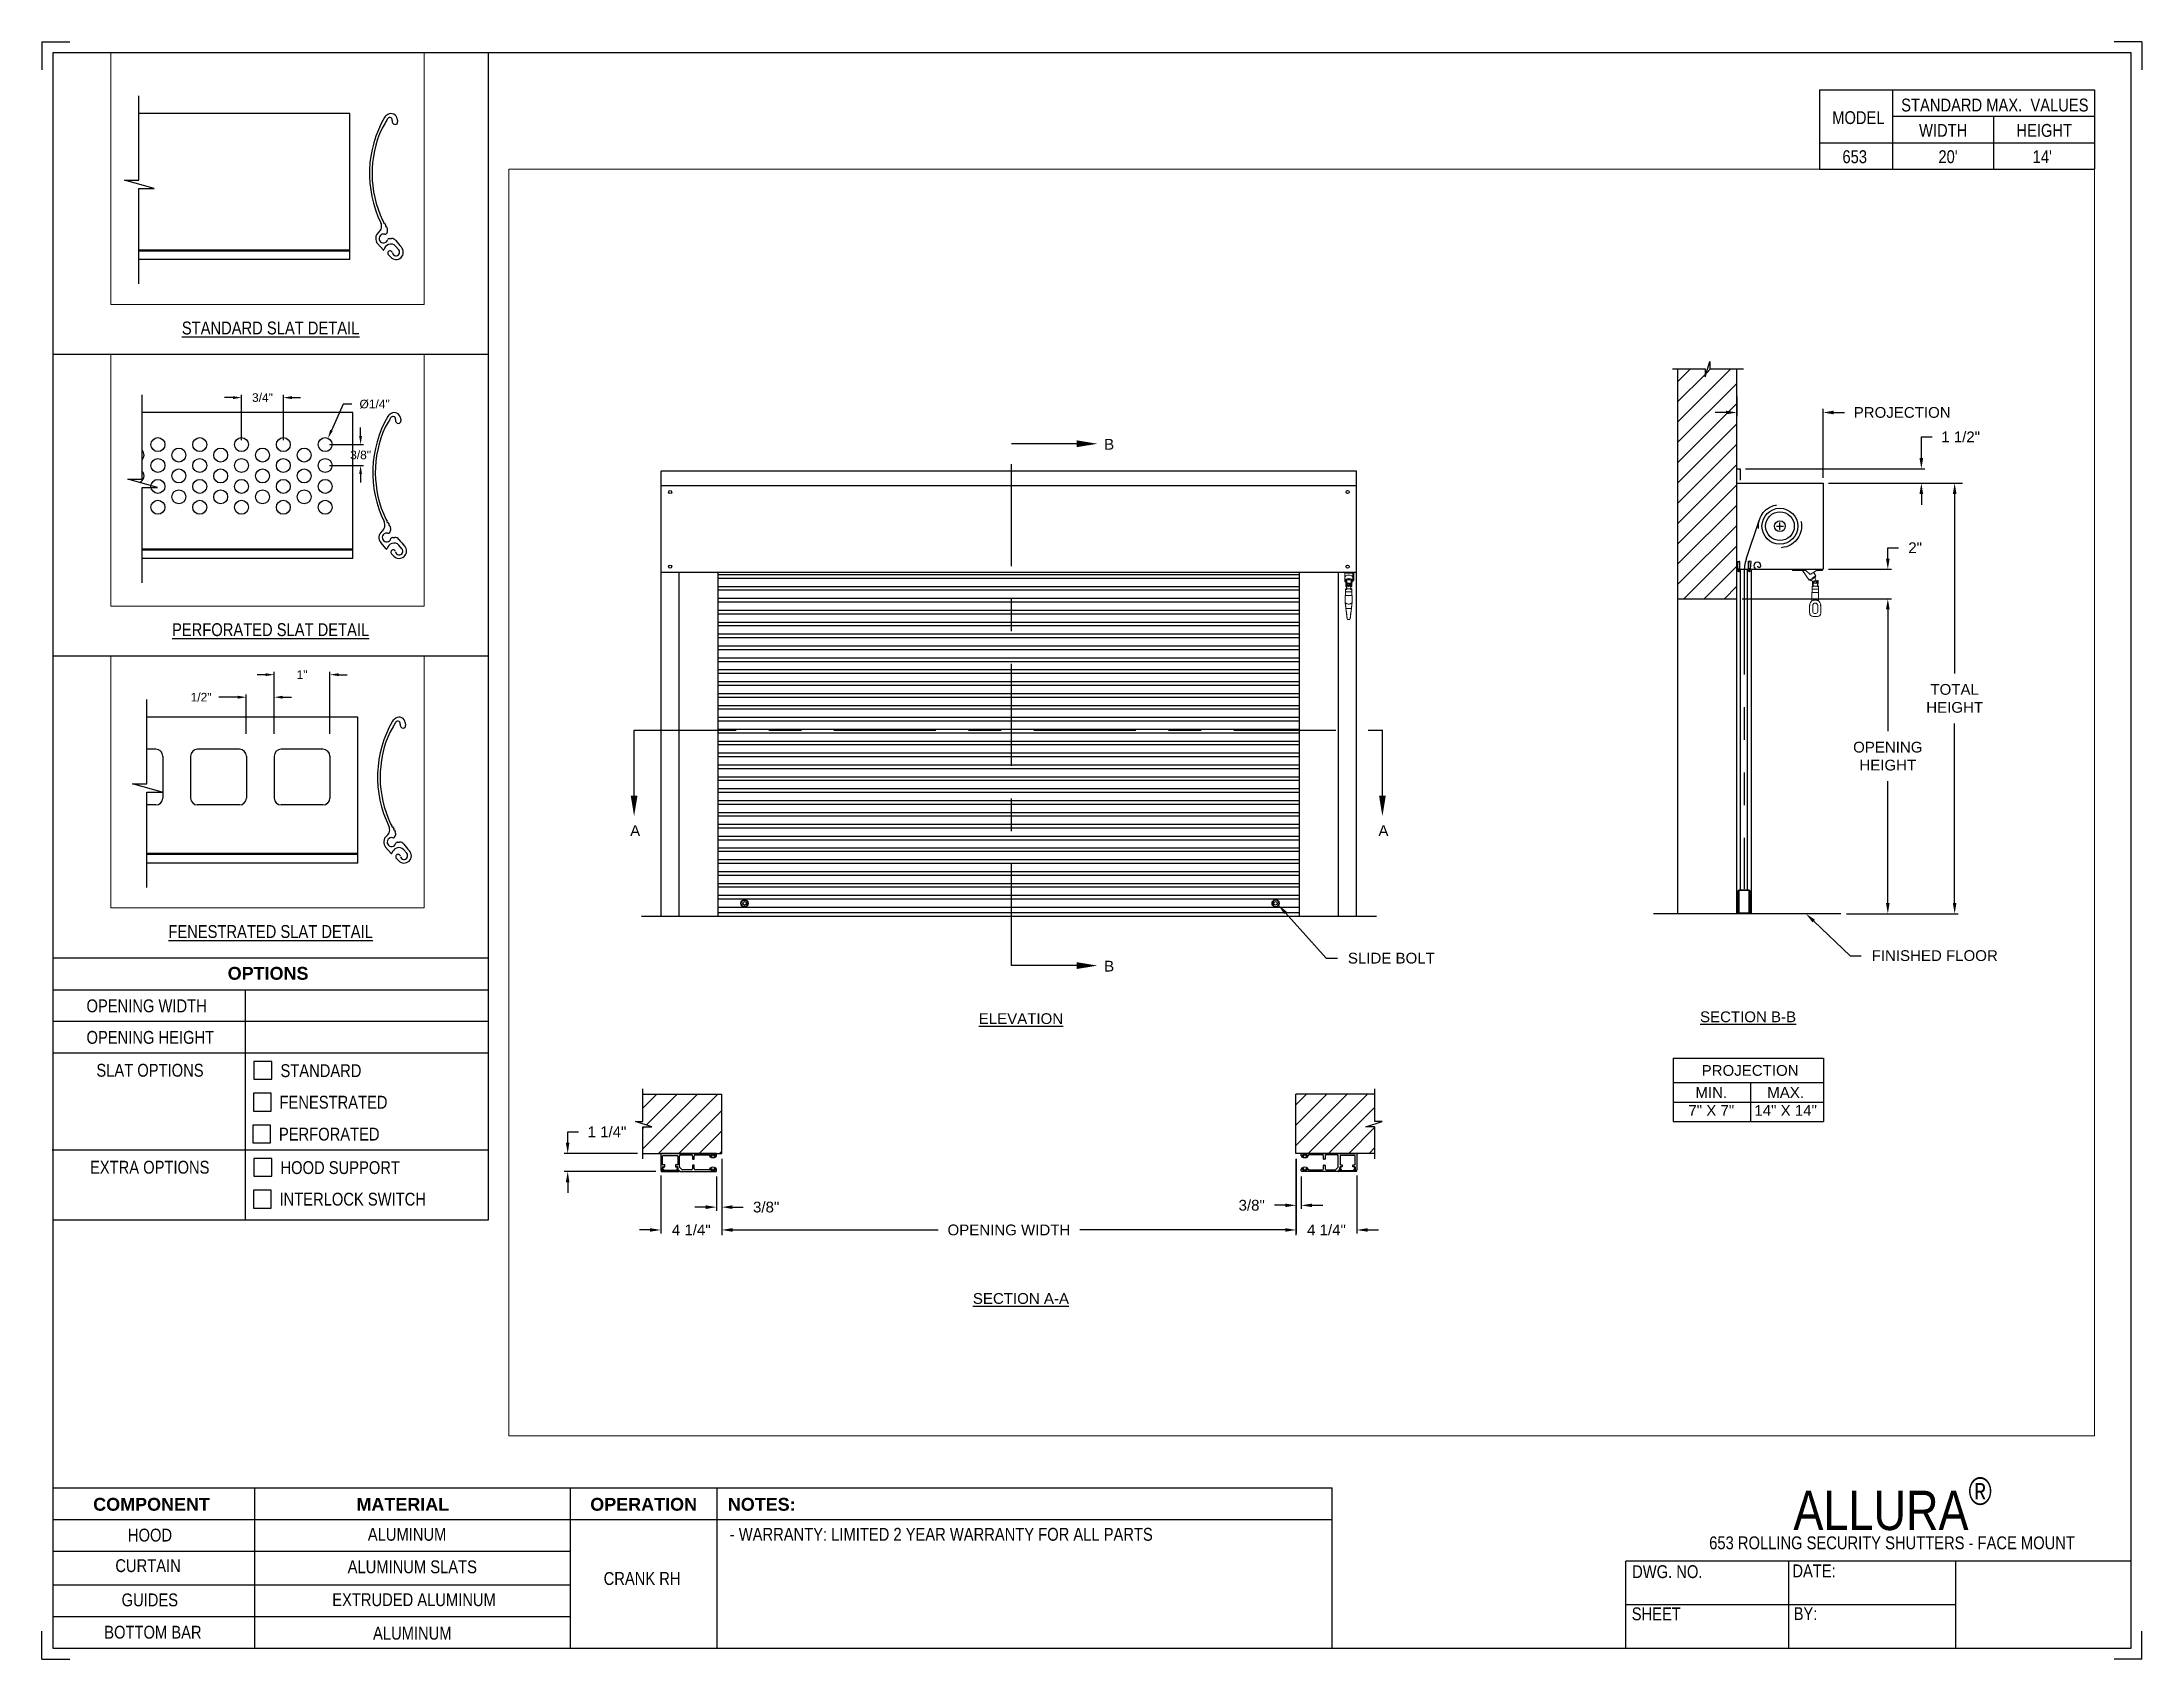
# Paper-space layout '653 CRANK RH' of a CAD drawing. Header units: inches. Extents: x 0.1 to 10.9, y 0.1 to 8.4.
# The model-space entities are those that its viewports show. They can reach past a viewport. Long polylines and large blocks are cut down to what shows.
import ezdxf
from ezdxf import colors
from ezdxf.entities.mleader import LeaderData, LeaderLine
from ezdxf.math import Vec2, Vec3

# ---------------------------------------------------------------- set-up
doc = ezdxf.new("R2010")
doc.units = ezdxf.units.IN
doc.header["$LTSCALE"] = 0.25
doc.header["$MEASUREMENT"] = 0
for name, pattern in [('CENTER', [2, 1.25, -0.25, 0.25, -0.25]), ('HIDDEN', [0.375, 0.25, -0.125]), ('PHANTOM', [2.5, 1.25, -0.25, 0.25, -0.25, 0.25, -0.25])]:
    doc.linetypes.add(name, pattern=pattern)
for name, color, linetype in [('ANNOTATIONS', 1, 'Continuous'), ('CRANK RH', 7, 'Continuous'), ('DETAILS', 4, 'Continuous'), ('SECTION CUTS', 6, 'CENTER'), ('TITLE BLOCK', 7, 'Continuous')]:
    doc.layers.add(name, color=color, linetype=linetype)
doc.styles.add('ARIAL', font='arial.ttf', dxfattribs={"height": 0.09375})
doc.styles.add('CADdetails-DIMENSIONS', font='ARIALN.TTF', dxfattribs={"height": 2.38})
doc.styles.add('ROMANS', font='Romans', dxfattribs={"height": 0.09375})
doc.styles.get("Standard").update_dxf_attribs({"font": 'romans.shx'})
doc.dimstyles.new('STANDARD$0', dxfattribs={"dimtxt": 0.09375, "dimasz": 0.09375, "dimexe": 0.03125, "dimexo": 0.046875, "dimgap": 0.09, "dimtad": 0, "dimtih": 1, "dimtoh": 1, "dimdec": 4, "dimzin": 0, "dimdsep": 46, "dimtxsty": 'ARIAL', "dimcen": 0.09, "dimadec": 0, "dimazin": 0, "dimtfac": 1, "dimtdec": 4, "dimtofl": 0, "dimtmove": 0, "dimatfit": 1, "dimfxl": 1, "dimtolj": 1, "dimtzin": 0, "dimarcsym": 0})
doc.dimstyles.new('STANDARD$3', dxfattribs={"dimtxt": 0.09375, "dimasz": 0.09375, "dimexe": 0.03125, "dimexo": 0.046875, "dimgap": 0.09, "dimtad": 0, "dimdec": 4, "dimzin": 0, "dimdsep": 46, "dimtxsty": 'ROMANS', "dimcen": 0.09, "dimadec": 0, "dimazin": 0, "dimtfac": 1, "dimtdec": 4, "dimtix": 1, "dimtofl": 0, "dimtmove": 0, "dimatfit": 3, "dimfxl": 1, "dimtolj": 1, "dimtzin": 0, "dimarcsym": 0})
pattern_1 = [(45, (7.68526, -18.69529), (-0.08838835, 0.08838835), [])]

psp = doc.layouts.new('653 CRANK RH')

# ---------------------------------------------------------------- texts
at = {"layer": 'TITLE BLOCK', "attachment_point": 2, "style": 'CADdetails-DIMENSIONS'}
for s, width, insert, char_height in [('MODEL', 0.28815, (9.45, 8.068), 0.0664), ('STANDARD MAX.  VALUES', 1.75949, (10.155, 8.133), 0.06641), ('WIDTH', 0.42908, (9.888, 8.002), 0.0664), ('HEIGHT', 0.42908, (10.41, 8.002), 0.0664), ('\\pxqc;653', 0.29952, (9.431, 7.866), 0.0664)]:
    psp.add_mtext_dynamic_manual_height_columns(s, width=width, gutter_width=1.363, heights=[0], dxfattribs=dict(at, insert=insert, char_height=char_height))
at = {"layer": 'TITLE BLOCK', "style": 'CADdetails-DIMENSIONS'}
for s, insert, char_height, width, attachment_point in [("20'", (9.913, 7.866), 0.0664, 1.75949, 2), ("14'", (10.4, 7.866), 0.0664, 1.75949, 2), ('{\\LSTANDARD SLAT DETAIL}', (1.248, 6.981), 0.06641, 1.75949, 2), ('{\\LPERFORATED SLAT DETAIL}', (1.248, 5.422), 0.06641, 1.75949, 2), ('{\\LFENESTRATED SLAT DETAIL}', (1.248, 3.862), 0.06641, 1.75949, 2), ('{\\fArial|b1|i0|c0|p34;OPTIONS}', (1.235, 3.646), 0.06641, 1.75949, 2), ('OPENING WIDTH', (0.297, 3.478), 0.06641, 1.30693, 1), ('OPENING HEIGHT', (0.297, 3.315), 0.06641, 1.30693, 1), ('SLAT OPTIONS', (0.348, 3.145), 0.06641, 1.30693, 1), ('STANDARD', (1.299, 3.143), 0.0664, 1.23928, 1), ('FENESTRATED', (1.294, 2.98), 0.06641, 1.53035, 1), ('PERFORATED', (1.291, 2.815), 0.0664, 1.53035, 1), ('EXTRA OPTIONS', (0.315, 2.644), 0.06641, 1.30693, 1), ('HOOD SUPPORT', (1.299, 2.642), 0.06641, 1.23928, 1), ('INTERLOCK SWITCH', (1.294, 2.479), 0.06641, 1.53035, 1), ('\\A1;\\pxqc;ALLURA{\\H0.7x;\\S®^ ;}', (10.642, 1.008), 0.20312, 2.03069, 3), ('{\\fArial|b1|i0|c0|p34;COMPONENT}', (0.633, 0.902), 0.06641, 1.75949, 2), ('{\\fArial|b1|i0|c0|p34;MATERIAL}', (1.931, 0.902), 0.06641, 1.75949, 2), ('{\\fArial|b1|i0|c0|p34;OPERATION}', (3.175, 0.902), 0.06641, 1.75949, 2), ('{\\fArial|b1|i0|c0|p34;NOTES:}', (3.785, 0.902), 0.06641, 1.75949, 2), ('HOOD', (0.625, 0.743), 0.0664, 1.75949, 2), ('ALUMINUM', (1.953, 0.747), 0.0664, 1.75949, 2), ('\\pxql,t2;- WARRANTY: LIMITED 2 YEAR WARRANTY FOR ALL PARTS', (5.176, 0.747), 0.06641, 3.11182, 2), ('653 ROLLING SECURITY SHUTTERS - FACE MOUNT', (9.624, 0.703), 0.06641, 2.79915, 2), ('CURTAIN', (0.615, 0.585), 0.0664, 1.75949, 2), ('ALUMINUM SLATS', (1.98, 0.579), 0.06641, 1.75949, 2), ('DWG. NO.', (8.463, 0.554), 0.0664, 1.75949, 2), ('DATE:', (9.221, 0.558), 0.0664, 1.75949, 2), ('\\P\\PCRANK RH', (3.167, 0.74), 0.0664, 1.75949, 2), ('GUIDES', (0.624, 0.408), 0.0664, 1.75949, 2), ('EXTRUDED ALUMINUM', (1.989, 0.409), 0.06641, 1.75949, 2), ('SHEET', (8.406, 0.336), 0.0664, 1.75949, 2), ('BY:', (9.177, 0.337), 0.0664, 1.75949, 2), ('BOTTOM BAR', (0.64, 0.241), 0.0664, 1.75949, 2), ('ALUMINUM', (1.98, 0.236), 0.0664, 1.75949, 2)]:
    psp.add_mtext(s, dxfattribs=dict(at, insert=insert, char_height=char_height, width=width, attachment_point=attachment_point))

msp = doc.modelspace()

# ---------------------------------------------------------------- texts
at = {"layer": 'ANNOTATIONS', "char_height": 0.09375, "attachment_point": 2, "style": 'ARIAL'}
for s, insert, width in [('{\\LELEVATION}', (204.21863, 239.18997), 3.0834986), ('{\\LSECTION B-B}', (210.55004, 239.20594), 1.3823677), ('{\\LSECTION A-A}', (204.21863, 236.75214), 1.3823677)]:
    msp.add_mtext(s, dxfattribs=dict(at, insert=insert, width=width))
for s, width, insert in [('PROJECTION ', 1.7594917, (210.56799, 238.73855)), ('MIN.\\P7" X 7" ', 0.6711642, (210.22987, 238.54656)), ('MAX.\\P14" X 14"', 0.6567117, (210.8773, 238.54656))]:
    msp.add_mtext_dynamic_manual_height_columns(s, width=width, gutter_width=1.36268, heights=[0], dxfattribs=dict(at, insert=insert))
at = {"layer": 'SECTION CUTS', "style": 'ARIAL'}
for s, p in [('B', (204.94311, 244.09908)), ('A', (200.81578, 240.73345)), ('A', (207.33174, 240.73345)), ('B', (204.94311, 239.55336))]:
    msp.add_text(s, height=0.09375, dxfattribs=at).set_placement(p)

# ---------------------------------------------------------------- blocks, each defined once
blk = doc.blocks.new('*D34')
at = {"layer": 'ANNOTATIONS', "color": 0, "lineweight": -2, "transparency": 16777216}
for p, q in [((210.453, 244.562), (210.453, 244.392)), ((210.359, 244.423), (210.265, 244.423)), ((211.203, 243.854), (211.203, 244.454)), ((211.296, 244.423), (211.39, 244.423))]:
    blk.add_line(p, q, dxfattribs=at)
at = {"layer": 'ANNOTATIONS', "color": 0, "transparency": 16777216}
for points in [[(210.359, 244.439), (210.359, 244.407), (210.453, 244.423)], [(211.296, 244.439), (211.296, 244.407), (211.203, 244.423)]]:
    blk.add_solid(points, dxfattribs=at)
at = {"layer": 'defpoints', "color": 0, "transparency": 16777216}
for p in [(210.453, 244.609), (211.203, 244.423), (211.203, 243.807)]:
    blk.add_point(p, dxfattribs=at)
at = {"layer": 'ANNOTATIONS', "color": 0, "transparency": 16777216, "insert": (211.892, 244.423), "char_height": 0.09375, "attachment_point": 5, "style": 'ARIAL'}
blk.add_mtext('\\A1;PROJECTION', dxfattribs=at)
blk = doc.blocks.new('*D35')
at = {"layer": 'ANNOTATIONS', "color": 0, "lineweight": -2, "transparency": 16777216}
for p, q in [((210.5, 242.8), (211.798, 242.8)), ((211.767, 242.707), (211.767, 241.646)), ((211.767, 240.151), (211.767, 241.211)), ((211.406, 240.057), (211.798, 240.057))]:
    blk.add_line(p, q, dxfattribs=at)
at = {"layer": 'ANNOTATIONS', "color": 0, "transparency": 16777216}
for points in [[(211.751, 242.707), (211.783, 242.707), (211.767, 242.8)], [(211.751, 240.151), (211.783, 240.151), (211.767, 240.057)]]:
    blk.add_solid(points, dxfattribs=at)
at = {"layer": 'defpoints', "color": 0, "transparency": 16777216}
for p in [(210.453, 242.8), (211.767, 242.8), (211.359, 240.057)]:
    blk.add_point(p, dxfattribs=at)
at = {"layer": 'ANNOTATIONS', "color": 0, "transparency": 16777216, "insert": (211.767, 241.429), "char_height": 0.09375, "attachment_point": 5, "style": 'ARIAL'}
blk.add_mtext('\\A1;OPENING \\PHEIGHT', dxfattribs=at)
blk = doc.blocks.new('*D36')
at = {"layer": 'ANNOTATIONS', "color": 0, "lineweight": -2, "transparency": 16777216}
for p, q in [((211.25, 243.807), (212.38, 243.807)), ((212.349, 243.714), (212.349, 242.15)), ((212.349, 240.151), (212.349, 241.715)), ((211.406, 240.057), (212.38, 240.057))]:
    blk.add_line(p, q, dxfattribs=at)
at = {"layer": 'ANNOTATIONS', "color": 0, "transparency": 16777216}
for points in [[(212.333, 243.714), (212.365, 243.714), (212.349, 243.807)], [(212.333, 240.151), (212.365, 240.151), (212.349, 240.057)]]:
    blk.add_solid(points, dxfattribs=at)
at = {"layer": 'defpoints', "color": 0, "transparency": 16777216}
for p in [(211.203, 243.807), (211.359, 240.057), (212.349, 240.057)]:
    blk.add_point(p, dxfattribs=at)
at = {"layer": 'ANNOTATIONS', "color": 0, "transparency": 16777216, "insert": (212.349, 241.932), "char_height": 0.0938, "attachment_point": 5, "style": 'ARIAL'}
blk.add_mtext('\\A1;TOTAL\\PHEIGHT', dxfattribs=at)
blk = doc.blocks.new('*D37')
at = {"layer": 'ANNOTATIONS', "color": 0, "lineweight": -2, "transparency": 16777216}
for p, q in [((211.767, 243.151), (211.767, 243.245)), ((211.767, 243.245), (211.861, 243.245)), ((211.25, 243.057), (211.798, 243.057)), ((211.25, 242.8), (211.798, 242.8)), ((211.767, 242.707), (211.767, 242.613))]:
    blk.add_line(p, q, dxfattribs=at)
at = {"layer": 'ANNOTATIONS', "color": 0, "transparency": 16777216}
for points in [[(211.751, 243.151), (211.783, 243.151), (211.767, 243.057)], [(211.751, 242.707), (211.783, 242.707), (211.767, 242.8)]]:
    blk.add_solid(points, dxfattribs=at)
at = {"layer": 'defpoints', "color": 0, "transparency": 16777216}
for p in [(211.203, 243.057), (211.203, 242.8), (211.767, 242.8)]:
    blk.add_point(p, dxfattribs=at)
at = {"layer": 'ANNOTATIONS', "color": 0, "transparency": 16777216, "insert": (212.005, 243.245), "char_height": 0.0938, "attachment_point": 5, "style": 'ARIAL'}
blk.add_mtext('\\A1;2"', dxfattribs=at)
blk = doc.blocks.new('*D38')
at = {"layer": 'ANNOTATIONS', "color": 0, "lineweight": -2, "transparency": 16777216}
for p, q in [((201.614, 237.349), (201.614, 237.334)), ((201.707, 237.302), (203.497, 237.302)), ((206.52, 237.302), (204.73, 237.302)), ((206.614, 237.349), (206.614, 237.334))]:
    blk.add_line(p, q, dxfattribs=at)
at = {"layer": 'ANNOTATIONS', "color": 0, "transparency": 16777216}
for points in [[(201.707, 237.318), (201.707, 237.287), (201.614, 237.302)], [(206.52, 237.318), (206.52, 237.287), (206.614, 237.302)]]:
    blk.add_solid(points, dxfattribs=at)
at = {"layer": 'defpoints', "color": 0, "transparency": 16777216}
for p in [(201.614, 237.302), (206.614, 237.302), (206.614, 237.302)]:
    blk.add_point(p, dxfattribs=at)
at = {"layer": 'ANNOTATIONS', "color": 0, "transparency": 16777216, "insert": (204.114, 237.302), "char_height": 0.09375, "attachment_point": 5, "style": 'ARIAL'}
blk.add_mtext('\\A1;OPENING WIDTH', dxfattribs=at)
blk = doc.blocks.new('*D39')
at = {"layer": 'ANNOTATIONS', "color": 0, "lineweight": -2, "transparency": 16777216}
for p, q in [((212.059, 244.027), (212.059, 244.21)), ((212.059, 244.21), (212.153, 244.21)), ((210.528, 243.933), (212.09, 243.933)), ((211.25, 243.807), (212.09, 243.807)), ((212.059, 243.714), (212.059, 243.62))]:
    blk.add_line(p, q, dxfattribs=at)
at = {"layer": 'ANNOTATIONS', "color": 0, "transparency": 16777216}
for points in [[(212.043, 244.027), (212.075, 244.027), (212.059, 243.933)], [(212.043, 243.714), (212.075, 243.714), (212.059, 243.807)]]:
    blk.add_solid(points, dxfattribs=at)
at = {"layer": 'defpoints', "color": 0, "transparency": 16777216}
for p in [(210.481, 243.933), (211.203, 243.807), (212.059, 243.807)]:
    blk.add_point(p, dxfattribs=at)
at = {"layer": 'ANNOTATIONS', "color": 0, "transparency": 16777216, "insert": (212.401, 244.21), "char_height": 0.0938, "attachment_point": 5, "style": 'ARIAL'}
blk.add_mtext('\\A1;1 1/2"', dxfattribs=at)
blk = doc.blocks.new('*D40')
at = {"layer": 'ANNOTATIONS', "color": 0, "lineweight": -2, "transparency": 16777216}
for p, q in [((200.272, 238.062), (200.272, 238.156)), ((200.272, 238.156), (200.365, 238.156)), ((200.879, 237.968), (200.24, 237.968)), ((201.04, 237.812), (200.24, 237.812)), ((200.272, 237.718), (200.272, 237.625))]:
    blk.add_line(p, q, dxfattribs=at)
at = {"layer": 'ANNOTATIONS', "color": 0, "transparency": 16777216}
for points in [[(200.256, 238.062), (200.287, 238.062), (200.272, 237.968)], [(200.256, 237.718), (200.287, 237.718), (200.272, 237.812)]]:
    blk.add_solid(points, dxfattribs=at)
at = {"layer": 'defpoints', "color": 0, "transparency": 16777216}
for p in [(200.272, 237.968), (200.926, 237.968), (201.087, 237.812)]:
    blk.add_point(p, dxfattribs=at)
at = {"layer": 'ANNOTATIONS', "color": 0, "transparency": 16777216, "insert": (200.614, 238.156), "char_height": 0.0938, "attachment_point": 5, "style": 'ARIAL'}
blk.add_mtext('\\A1;1 1/4"', dxfattribs=at)
blk = doc.blocks.new('*D41')
at = {"layer": 'ANNOTATIONS', "color": 0, "lineweight": -2, "transparency": 16777216}
for p, q in [((206.614, 237.922), (206.614, 237.485)), ((206.66, 237.769), (206.66, 237.485)), ((206.52, 237.517), (206.426, 237.517)), ((206.754, 237.517), (206.847, 237.517))]:
    blk.add_line(p, q, dxfattribs=at)
at = {"layer": 'ANNOTATIONS', "color": 0, "transparency": 16777216}
for points in [[(206.52, 237.532), (206.52, 237.501), (206.614, 237.517)], [(206.754, 237.532), (206.754, 237.501), (206.66, 237.517)]]:
    blk.add_solid(points, dxfattribs=at)
at = {"layer": 'defpoints', "color": 0, "transparency": 16777216}
for p in [(206.614, 237.968), (206.66, 237.816), (206.66, 237.517)]:
    blk.add_point(p, dxfattribs=at)
at = {"layer": 'ANNOTATIONS', "color": 0, "transparency": 16777216, "insert": (206.228, 237.517), "char_height": 0.0938, "attachment_point": 5, "style": 'ARIAL'}
blk.add_mtext('\\A1;3/8"', dxfattribs=at)
blk = doc.blocks.new('*D42')
at = {"layer": 'ANNOTATIONS', "color": 0, "lineweight": -2, "transparency": 16777216}
for p, q in [((201.614, 237.922), (201.614, 237.47)), ((201.567, 237.769), (201.567, 237.47)), ((201.474, 237.501), (201.38, 237.501)), ((201.707, 237.501), (201.801, 237.501))]:
    blk.add_line(p, q, dxfattribs=at)
at = {"layer": 'ANNOTATIONS', "color": 0, "transparency": 16777216}
for points in [[(201.474, 237.517), (201.474, 237.485), (201.567, 237.501)], [(201.707, 237.517), (201.707, 237.485), (201.614, 237.501)]]:
    blk.add_solid(points, dxfattribs=at)
at = {"layer": 'defpoints', "color": 0, "transparency": 16777216}
for p in [(201.614, 237.968), (201.567, 237.816), (201.567, 237.501)]:
    blk.add_point(p, dxfattribs=at)
at = {"layer": 'ANNOTATIONS', "color": 0, "transparency": 16777216, "insert": (202, 237.501), "char_height": 0.0938, "attachment_point": 5, "style": 'ARIAL'}
blk.add_mtext('\\A1;3/8"', dxfattribs=at)
blk = doc.blocks.new('*D43')
at = {"layer": 'ANNOTATIONS', "color": 0, "lineweight": -2, "transparency": 16777216}
for p, q in [((206.614, 237.922), (206.614, 237.271)), ((207.144, 237.778), (207.144, 237.271)), ((206.52, 237.302), (206.426, 237.302)), ((207.238, 237.302), (207.332, 237.302))]:
    blk.add_line(p, q, dxfattribs=at)
at = {"layer": 'ANNOTATIONS', "color": 0, "transparency": 16777216}
for points in [[(206.52, 237.318), (206.52, 237.287), (206.614, 237.302)], [(207.238, 237.318), (207.238, 237.287), (207.144, 237.302)]]:
    blk.add_solid(points, dxfattribs=at)
at = {"layer": 'defpoints', "color": 0, "transparency": 16777216}
for p in [(206.614, 237.968), (207.144, 237.825), (207.144, 237.302)]:
    blk.add_point(p, dxfattribs=at)
at = {"layer": 'ANNOTATIONS', "color": 0, "transparency": 16777216, "insert": (206.879, 237.302), "char_height": 0.0938, "attachment_point": 5, "style": 'ARIAL'}
blk.add_mtext('\\A1;4 1/4"', dxfattribs=at)
blk = doc.blocks.new('*D44')
at = {"layer": 'ANNOTATIONS', "color": 0, "lineweight": -2, "transparency": 16777216}
for p, q in [((201.614, 237.922), (201.614, 237.271)), ((201.083, 237.778), (201.083, 237.271)), ((200.989, 237.302), (200.896, 237.302)), ((201.707, 237.302), (201.801, 237.302))]:
    blk.add_line(p, q, dxfattribs=at)
at = {"layer": 'ANNOTATIONS', "color": 0, "transparency": 16777216}
for points in [[(200.989, 237.318), (200.989, 237.287), (201.083, 237.302)], [(201.707, 237.318), (201.707, 237.287), (201.614, 237.302)]]:
    blk.add_solid(points, dxfattribs=at)
at = {"layer": 'defpoints', "color": 0, "transparency": 16777216}
for p in [(201.614, 237.968), (201.083, 237.825), (201.614, 237.302)]:
    blk.add_point(p, dxfattribs=at)
at = {"layer": 'ANNOTATIONS', "color": 0, "transparency": 16777216, "insert": (201.348, 237.302), "char_height": 0.0938, "attachment_point": 5, "style": 'ARIAL'}
blk.add_mtext('\\A1;4 1/4"', dxfattribs=at)
blk = doc.blocks.new('A$C0D4626A5')
at = {"color": 7, "linetype": 'Continuous', "lineweight": 15}
for p, q in [((-3.96, -0.16), (-3.96, -0.04)), ((-2.47, -0.16), (-3.96, -0.16)), ((-2.86, -0.16), (-2.11, -1.27)), ((-2.47, -0.16), (-2, -0.63)), ((-2.03, -1.22), (-1.99, -1.29)), ((-2, -0.63), (-1.29, -0.16)), ((-1.92, -1.24), (-1.93, -1.21)), ((-1.76, -1.92), (-1.77, -2.26)), ((-1.77, -2.26), (-1.77, -2.66)), ((-1.06, -2.26), (-1.77, -2.26)), ((-1.71, -1.92), (-1.76, -1.92)), ((-1.74, -1.47), (-1.74, -1.38)), ((-1.74, -1.63), (-1.74, -1.47)), ((-1.73, -1.64), (-1.73, -1.64)), ((-1.71, -1.52), (-1.71, -1.54)), ((-1.71, -1.93), (-1.71, -1.79)), ((-1.66, -1.98), (-1.68, -1.98)), ((-1.66, -1.48), (-1.66, -1.52)), ((-1.66, -1.52), (-1.66, -1.86)), ((-1.66, -1.98), (-1.66, -1.98)), ((-1.63, -1.61), (-1.63, -1.5)), ((-1.63, -1.57), (-1.62, -1.57)), ((-1.2, -1.92), (-1.63, -1.92)), ((-1.36, -0.77), (-1.62, -0.38)), ((-1.61, -1.52), (-1.58, -1.57)), ((-1.57, -1.58), (-1.61, -1.58)), ((-1.48, -0.92), (-1.47, -0.94)), ((-1.4, -0.89), (-1.44, -0.83)), ((-1.29, -1.38), (-1.32, -1.33)), ((-1.31, -1.35), (-1.27, -1.35)), ((-1.27, -1.58), (-1.31, -1.58)), ((-0.62, -0.16), (-1.29, -0.16)), ((-1.24, -1.37), (-1.26, -1.37)), ((-1.26, -1.57), (-1.24, -1.57)), ((-1.2, -1.35), (-1.24, -1.35)), ((-1.24, -1.35), (-1.24, -1.55)), ((-1.24, -1.55), (-1.24, -1.58)), ((-1.24, -1.58), (-1.2, -1.58)), ((-1.2, -1.47), (-1.2, -1.32)), ((-1.17, -1.52), (-1.18, -1.46)), ((-1.1, -1.3), (-1.17, -1.3)), ((-1.17, -1.86), (-1.17, -1.52)), ((-1.17, -1.98), (-1.17, -1.98)), ((-1.16, -1.98), (-1.17, -1.98)), ((-1.12, -1.54), (-1.12, -1.52)), ((-1.12, -1.54), (-1.12, -1.79)), ((-1.12, -1.79), (-1.12, -1.93)), ((-1.07, -1.92), (-1.12, -1.92)), ((-1.11, -1.64), (-1.1, -1.64)), ((-1.09, -1.31), (-1.09, -1.63)), ((-1.06, -2.26), (-1.07, -1.92)), ((-1.06, -2.66), (-1.06, -2.26)), ((-0.62, -0.16), (-0.62, -0.04)), ((-2.05, -4.94), (-2.05, -4.1)), ((-1.8, -2.66), (-1.8, -3.61)), ((-1.04, -2.66), (-1.8, -2.66)), ((-1.69, -4.11), (-1.69, -4.78)), ((-1.14, -4.78), (-1.14, -4.11)), ((-1.04, -3.61), (-1.04, -2.66)), ((-0.79, -4.1), (-0.79, -4.94)), ((-1.18, -5.33), (-1.65, -5.33)), ((-1.5, -4.98), (-1.34, -4.98))]:
    blk.add_line(p, q, dxfattribs=at)
at = {"color": 7, "linetype": 'Continuous', "lineweight": 15, "flags": 128}
for points in [[(-1.36, -0.77), (-1.36, -0.77), (-1.37, -0.78), (-1.39, -0.8), (-1.43, -0.82), (-1.47, -0.85), (-1.53, -0.88), (-1.59, -0.92), (-1.65, -0.97), (-1.72, -1.01), (-1.78, -1.06), (-1.85, -1.1), (-1.91, -1.14), (-1.97, -1.18), (-2.02, -1.21), (-2.06, -1.24), (-2.09, -1.26), (-2.1, -1.27), (-2.11, -1.27)], [(-1.91, -1.24), (-1.92, -1.24), (-1.96, -1.26), (-1.98, -1.28), (-1.98, -1.28), (-1.99, -1.29)], [(-1.53, -0.98), (-1.55, -0.99), (-1.6, -1.03), (-1.66, -1.07), (-1.72, -1.11), (-1.78, -1.15), (-1.83, -1.18), (-1.85, -1.19)], [(-1.71, -1.79), (-1.71, -1.76), (-1.71, -1.73), (-1.71, -1.7), (-1.71, -1.67), (-1.71, -1.64), (-1.71, -1.61), (-1.71, -1.58), (-1.71, -1.54)], [(-1.63, -1.93), (-1.63, -1.95), (-1.63, -1.95)], [(-1.4, -0.89), (-1.4, -0.89), (-1.4, -0.9), (-1.43, -0.91), (-1.46, -0.93), (-1.47, -0.94)], [(-1.2, -1.61), (-1.2, -1.6), (-1.2, -1.58), (-1.2, -1.55), (-1.2, -1.51), (-1.2, -1.47)]]:
    blk.add_lwpolyline(points, dxfattribs=at)
at = {"color": 7, "linetype": 'Continuous', "lineweight": 15}
for radius in [0.17, 0.114]:
    blk.add_circle((-1.44, -1.47), radius, dxfattribs=at)
for centre, radius, start, end in [((-1.91, -1.2), 0.0284, 163.0549, 213.6901), ((-1.91, -1.23), 0.0114, 213.6901, 235.7415), ((-2.68, -2.37), 1.36, 35.9115, 49.9696), ((-1.73, -1.63), 0.0114, 180.0001, 270.0001), ((-1.73, -1.65), 0.0114, 0.0001, 90.0001), ((-1.66, -1.93), 0.0568, 180.0001, 227.0587), ((-1.68, -1.95), 0.0284, 227.0587, 270.0001), ((-1.63, -1.64), 0.0284, 90.0001, 180.0001), ((-1.6, -1.86), 0.0568, 239.9831, 270.0001), ((-1.62, -1.57), 0.00454, 344.6913, 164.7654), ((-1.29, -1.47), 0.341, 197.4937, 198.9247), ((-1.61, -1.58), 0.00454, 198.9247, 270.0001), ((-1.51, -0.93), 0.0284, 33.6901, 84.2858), ((-1.48, -0.94), 0.0114, 11.6387, 33.6901), ((-0.13, -0.67), 1.36, 197.4105, 211.4687), ((-1.27, -1.36), 0.00454, 18.9247, 90.0001), ((-1.59, -1.47), 0.341, 17.3123, 18.9247), ((-1.59, -1.47), 0.341, 341.0754, 342.4957), ((-1.27, -1.58), 0.00454, 270.0001, 341.0754), ((-1.26, -1.36), 0.00454, 165.3871, 265.6815), ((-1.26, -1.57), 0.00454, 15.2361, 195.3053), ((-1.23, -1.86), 0.0568, 270.0001, 300.017), ((-1.2, -1.3), 0.0284, 270.0001, 343.3985), ((-1.2, -1.64), 0.0284, 0.0001, 90.0001), ((-1.17, -1.31), 0.0114, 90.0001, 163.3985), ((-1.16, -1.95), 0.0284, 270.0001, 312.9415), ((-1.17, -1.93), 0.0568, 312.9415, 0.0001), ((-1.11, -1.65), 0.0114, 90.0001, 180.0001), ((-1.1, -1.31), 0.0114, 0.0001, 90.0001), ((-1.1, -1.63), 0.0114, 270.0001, 0.0001), ((-1.42, -4.11), 0.63, 113.3769, 179.0978), ((-1.42, -4.11), 0.276, 90.0001, 180.0001), ((-1.42, -4.11), 0.276, 0.0001, 90.0001), ((-1.42, -4.11), 0.63, 0.9023, 66.6232), ((-1.65, -4.94), 0.394, 180.0001, 270.0001), ((-1.5, -4.78), 0.197, 180.0001, 270.0001), ((-1.34, -4.78), 0.197, 270.0001, 0.0001), ((-1.18, -4.94), 0.394, 270.0001, 0.0001)]:
    blk.add_arc(centre, radius, start, end, dxfattribs=at)
for points, knots in [([(-1.8, -1.32), (-1.83, -1.3), (-1.86, -1.28), (-1.89, -1.26), (-1.9, -1.25), (-1.91, -1.24), (-1.91, -1.24), (-1.91, -1.24), (-1.91, -1.24)], [0, 0, 0, 0, 0.592221, 0.715213, 0.856367, 0.912528, 0.969358, 1, 1, 1, 1]), ([(-1.66, -1.86), (-1.66, -1.87), (-1.66, -1.88), (-1.65, -1.9), (-1.63, -1.91), (-1.63, -1.91)], [0, 0, 0, 0, 0.346375, 0.691795, 1, 1, 1, 1]), ([(-1.63, -1.95), (-1.63, -1.95), (-1.63, -1.96), (-1.63, -1.96), (-1.64, -1.97), (-1.65, -1.98), (-1.66, -1.98), (-1.66, -1.98)], [0, 0, 0, 0, 0.146442, 0.291793, 0.530165, 0.878853, 1, 1, 1, 1]), ([(-1.63, -1.92), (-1.63, -1.92), (-1.63, -1.92), (-1.63, -1.93), (-1.63, -1.93)], [0, 0, 0, 0, 0.659172, 1, 1, 1, 1]), ([(-1.47, -0.94), (-1.47, -0.94), (-1.47, -0.94), (-1.46, -0.95), (-1.46, -0.96), (-1.45, -1), (-1.44, -1.04), (-1.43, -1.07), (-1.43, -1.07)], [0, 0, 0, 0, 0.041472, 0.092805, 0.177146, 0.354647, 0.923259, 1, 1, 1, 1]), ([(-1.28, -1.43), (-1.27, -1.42), (-1.27, -1.4), (-1.27, -1.38), (-1.26, -1.36), (-1.26, -1.37), (-1.26, -1.37)], [0, 0, 0, 0, 0.256023, 0.548201, 0.842135, 1, 1, 1, 1]), ([(-1.26, -1.37), (-1.26, -1.37), (-1.26, -1.37), (-1.26, -1.38), (-1.27, -1.4), (-1.27, -1.42), (-1.27, -1.43), (-1.27, -1.43)], [0, 0, 0, 0, 0.1492349, 0.4238795, 0.6960203, 0.9595022, 1, 1, 1, 1]), ([(-1.27, -1.5), (-1.27, -1.51), (-1.27, -1.52), (-1.26, -1.55), (-1.26, -1.56), (-1.26, -1.56), (-1.26, -1.57)], [0, 0, 0, 0, 0.2420436, 0.4826851, 0.7413231, 1, 1, 1, 1]), ([(-1.26, -1.57), (-1.26, -1.57), (-1.26, -1.57), (-1.27, -1.56), (-1.27, -1.55), (-1.27, -1.53), (-1.27, -1.52), (-1.27, -1.51)], [0, 0, 0, 0, 0.005245, 0.299895, 0.595073, 0.870551, 1, 1, 1, 1]), ([(-1.2, -1.92), (-1.21, -1.92), (-1.22, -1.92), (-1.22, -1.92), (-1.23, -1.92), (-1.23, -1.92)], [0, 0, 0, 0, 0.222219, 0.98991, 1, 1, 1, 1]), ([(-1.21, -1.93), (-1.21, -1.93), (-1.21, -1.93), (-1.2, -1.92), (-1.2, -1.92), (-1.2, -1.92)], [0, 0, 0, 0, 0.109185, 0.662553, 1, 1, 1, 1]), ([(-1.2, -1.95), (-1.2, -1.95), (-1.2, -1.94), (-1.2, -1.93), (-1.21, -1.93)], [0, 0, 0, 0, 0.038029, 1, 1, 1, 1]), ([(-1.2, -1.91), (-1.2, -1.91), (-1.19, -1.9), (-1.18, -1.88), (-1.18, -1.87), (-1.17, -1.86)], [0, 0, 0, 0, 0.318682, 0.639348, 1, 1, 1, 1]), ([(-1.17, -1.98), (-1.18, -1.98), (-1.19, -1.97), (-1.2, -1.97), (-1.2, -1.96), (-1.2, -1.95), (-1.2, -1.95), (-1.2, -1.95)], [0, 0, 0, 0, 0.381607, 0.635828, 0.809964, 0.942189, 1, 1, 1, 1]), ([(-1.97, -4.11), (-1.97, -4.11), (-1.97, -4.11), (-1.99, -4.11), (-2.01, -4.11), (-2.03, -4.11), (-2.04, -4.11), (-2.05, -4.1), (-2.05, -4.1)], [0, 0, 0, 0, 0.02212, 0.141352, 0.356026, 0.570697, 0.785333, 1, 1, 1, 1]), ([(-1.42, -3.48), (-1.42, -3.48), (-1.46, -3.48), (-1.54, -3.49), (-1.62, -3.51), (-1.66, -3.53), (-1.67, -3.53)], [0, 0, 0, 0, 0.048432, 0.448759, 0.851677, 1, 1, 1, 1]), ([(-1.17, -3.53), (-1.17, -3.53), (-1.19, -3.52), (-1.24, -3.51), (-1.32, -3.49), (-1.38, -3.48), (-1.42, -3.48)], [0, 0, 0, 0, 0.083004, 0.33259, 0.590918, 1, 1, 1, 1]), ([(-0.79, -4.1), (-0.79, -4.1), (-0.79, -4.11), (-0.8, -4.11), (-0.82, -4.11), (-0.84, -4.11), (-0.86, -4.11), (-0.86, -4.11), (-0.87, -4.11)], [0, 0, 0, 0, 0.214668, 0.429307, 0.643978, 0.858652, 0.977885, 1, 1, 1, 1])]:
    blk.add_open_spline(points, degree=3, knots=knots, dxfattribs=at)
blk = doc.blocks.new('*D72')
at = {"layer": 'ANNOTATIONS', "color": 0, "lineweight": -2, "transparency": 16777216}
for p, q in [((197.494, 239.781), (197.365, 239.495)), ((197.587, 239.781), (197.494, 239.781))]:
    blk.add_line(p, q, dxfattribs=at)
at = {"layer": 'ANNOTATIONS', "color": 0, "transparency": 16777216}
blk.add_solid([(197.351, 239.501), (197.38, 239.488), (197.327, 239.409)], dxfattribs=at)
at = {"layer": 'defpoints', "color": 0, "transparency": 16777216}
for p in [(197.327, 239.409), (197.265, 239.27)]:
    blk.add_point(p, dxfattribs=at)
at = {"layer": 'ANNOTATIONS', "color": 0, "transparency": 16777216, "insert": (197.837, 239.781), "char_height": 0.09375, "attachment_point": 5, "style": 'ARIAL'}
blk.add_mtext('\\A1;%%C1/4"', dxfattribs=at)
blk = doc.blocks.new('*D73')
at = {"layer": 'ANNOTATIONS', "color": 0, "lineweight": -2, "transparency": 16777216}
for p, q in [((196.29, 239.853), (196.196, 239.853)), ((196.383, 239.387), (196.383, 239.884)), ((196.84, 239.387), (196.84, 239.884)), ((196.933, 239.853), (197.027, 239.853))]:
    blk.add_line(p, q, dxfattribs=at)
at = {"layer": 'ANNOTATIONS', "color": 0, "transparency": 16777216}
for points in [[(196.29, 239.869), (196.29, 239.837), (196.383, 239.853)], [(196.933, 239.869), (196.933, 239.837), (196.84, 239.853)]]:
    blk.add_solid(points, dxfattribs=at)
at = {"layer": 'defpoints', "color": 0, "transparency": 16777216}
for p in [(196.383, 239.853), (196.383, 239.34), (196.84, 239.34)]:
    blk.add_point(p, dxfattribs=at)
at = {"layer": 'ANNOTATIONS', "color": 0, "transparency": 16777216, "insert": (196.612, 239.853), "char_height": 0.0938, "attachment_point": 5, "style": 'ARIAL'}
blk.add_mtext('\\A1;3/4"', dxfattribs=at)
blk = doc.blocks.new('*D74')
at = {"layer": 'ANNOTATIONS', "color": 0, "lineweight": -2, "transparency": 16777216}
for p, q in [((197.684, 239.433), (197.684, 239.527)), ((197.343, 239.34), (197.715, 239.34)), ((197.343, 239.111), (197.715, 239.111)), ((197.684, 239.018), (197.684, 238.924))]:
    blk.add_line(p, q, dxfattribs=at)
at = {"layer": 'ANNOTATIONS', "color": 0, "transparency": 16777216}
for points in [[(197.668, 239.433), (197.699, 239.433), (197.684, 239.34)], [(197.668, 239.018), (197.699, 239.018), (197.684, 239.111)]]:
    blk.add_solid(points, dxfattribs=at)
at = {"layer": 'defpoints', "color": 0, "transparency": 16777216}
for p in [(197.296, 239.34), (197.296, 239.111), (197.684, 239.111)]:
    blk.add_point(p, dxfattribs=at)
at = {"layer": 'ANNOTATIONS', "color": 0, "transparency": 16777216, "insert": (197.684, 239.226), "char_height": 0.0938, "attachment_point": 5, "style": 'ARIAL'}
blk.add_mtext('\\A1;3/8"', dxfattribs=at)
blk = doc.blocks.new('*D75')
at = {"layer": 'ANNOTATIONS', "color": 0, "lineweight": -2, "transparency": 16777216}
for p, q in [((196.29, 242.536), (196.083, 242.536)), ((196.383, 242.134), (196.383, 242.567)), ((196.688, 242.134), (196.688, 242.567)), ((196.781, 242.536), (196.875, 242.536))]:
    blk.add_line(p, q, dxfattribs=at)
at = {"layer": 'ANNOTATIONS', "color": 0, "transparency": 16777216}
for points in [[(196.29, 242.552), (196.29, 242.52), (196.383, 242.536)], [(196.781, 242.552), (196.781, 242.52), (196.688, 242.536)]]:
    blk.add_solid(points, dxfattribs=at)
at = {"layer": 'defpoints', "color": 0, "transparency": 16777216}
for p in [(196.688, 242.536), (196.383, 242.087), (196.688, 242.087)]:
    blk.add_point(p, dxfattribs=at)
at = {"layer": 'ANNOTATIONS', "color": 0, "transparency": 16777216, "insert": (195.889, 242.536), "char_height": 0.0938, "attachment_point": 5, "style": 'ARIAL'}
blk.add_mtext('\\A1;1/2"', dxfattribs=at)
blk = doc.blocks.new('*D76')
at = {"layer": 'ANNOTATIONS', "color": 0, "lineweight": -2, "transparency": 16777216}
for p, q in [((196.594, 242.782), (196.5, 242.782)), ((196.688, 242.134), (196.688, 242.814)), ((197.296, 242.134), (197.296, 242.814)), ((197.39, 242.782), (197.484, 242.782))]:
    blk.add_line(p, q, dxfattribs=at)
at = {"layer": 'ANNOTATIONS', "color": 0, "transparency": 16777216}
for points in [[(196.594, 242.798), (196.594, 242.767), (196.688, 242.782)], [(197.39, 242.798), (197.39, 242.767), (197.296, 242.782)]]:
    blk.add_solid(points, dxfattribs=at)
at = {"layer": 'defpoints', "color": 0, "transparency": 16777216}
for p in [(197.296, 242.782), (196.688, 242.087), (197.296, 242.087)]:
    blk.add_point(p, dxfattribs=at)
at = {"layer": 'ANNOTATIONS', "color": 0, "transparency": 16777216, "insert": (196.992, 242.782), "char_height": 0.0938, "attachment_point": 5, "style": 'ARIAL'}
blk.add_mtext('\\A1;1"', dxfattribs=at)

# ---------------------------------------------------------------- dimensions: what is measured, and where the dimension line sits
at = {"layer": 'ANNOTATIONS'}
for base, p1, p2, text, picture, middle in [((211.20272, 244.42297), (210.45272, 244.60935), (211.20272, 243.80747), 'PROJECTION', '*D34', (211.89183, 244.42297)), ((201.61371, 237.30233), (201.08313, 237.8247), (201.61371, 237.96844), '4 1/4"', '*D44', (201.34842, 237.30233)), ((207.14429, 237.30233), (206.61371, 237.96844), (207.14429, 237.8247), '4 1/4"', '*D43', (206.879, 237.30233)), ((206.61371, 237.30233), (201.61371, 237.30233), (206.61371, 237.30233), 'OPENING WIDTH', '*D38', (204.11371, 237.30233))]:
    dim = msp.add_linear_dim(base=base, p1=p1, p2=p2, text=text, dimstyle='STANDARD$0', dxfattribs=at)
    dim.commit()
    dim.dimension.update_dxf_attribs({"geometry": picture, "text_midpoint": middle})
for base, p1, p2, angle, text, picture, middle in [((212.05904, 243.80747), (210.48144, 243.93328), (211.20272, 243.80747), 90, '1 1/2"', '*D39', (212.40148, 244.20959)), ((212.34903, 240.05747), (211.20272, 243.80747), (211.35897, 240.05747), 90, 'TOTAL\\PHEIGHT', '*D36', (212.34903, 241.93247)), ((211.76691, 242.80028), (211.20272, 243.05747), (211.20272, 242.80028), 90, '2"', '*D37', (212.00534, 243.24497)), ((201.56746, 237.50111), (201.61371, 237.96844), (201.56746, 237.81596), 180, '3/8"', '*D42', (201.99967, 237.50111))]:
    dim = msp.add_linear_dim(base=base, p1=p1, p2=p2, angle=angle, text=text, dimstyle='STANDARD$0', dxfattribs=at)
    dim.commit()
    dim.dimension.update_dxf_attribs({"geometry": picture, "text_midpoint": middle, "dimtype": 160})
for base, p1, p2, text, override, picture, middle in [((197.29613, 242.78235), (196.68761, 242.08691), (197.29613, 242.08691), '1"', {"dimlunit": 4, "dimarcsym": 1}, '*D76', (196.99187, 242.78235)), ((196.38336, 239.85312), (196.83974, 239.33967), (196.38336, 239.33967), '3/4"', {"dimtih": 1, "dimtoh": 1, "dimlunit": 4, "dimpost": '', "dimtxsty": 'ARIAL', "dimarcsym": 1}, '*D73', (196.61155, 239.85312))]:
    dim = msp.add_linear_dim(base=base, p1=p1, p2=p2, text=text, dimstyle='STANDARD$0', override=override, dxfattribs=at)
    dim.commit()
    dim.dimension.update_dxf_attribs({"geometry": picture, "text_midpoint": middle})
for base, p1, p2, text, picture, middle in [((211.76691, 242.80028), (211.35897, 240.05747), (210.45272, 242.80028), 'OPENING \\PHEIGHT', '*D35', (211.76691, 241.42887)), ((200.27163, 237.96844), (201.08688, 237.81221), (200.92621, 237.96844), '1 1/4"', '*D40', (200.61407, 238.15594))]:
    dim = msp.add_linear_dim(base=base, p1=p1, p2=p2, angle=90, text=text, dimstyle='STANDARD$0', dxfattribs=at)
    dim.commit()
    dim.dimension.update_dxf_attribs({"geometry": picture, "text_midpoint": middle})
dim = msp.add_linear_dim(base=(196.68761, 242.53597), p1=(196.38336, 242.08691), p2=(196.68761, 242.08691), text='1/2"', dimstyle='STANDARD$0', override={"dimlunit": 4, "dimarcsym": 1}, dxfattribs=at)
dim.commit()
dim.dimension.update_dxf_attribs({"geometry": '*D75', "text_midpoint": (195.88937, 242.53597), "dimtype": 160})
dim = msp.add_diameter_dim_2p(p1=(197.26506, 239.27024), p2=(197.3272, 239.4091), text='%%C1/4"', dimstyle='STANDARD$3', override={"dimtih": 1, "dimtoh": 1, "dimlunit": 4, "dimtxsty": 'ARIAL', "dimcen": 0, "dimarcsym": 1}, dxfattribs=at)
dim.commit()
dim.dimension.update_dxf_attribs({"geometry": '*D72', "text_midpoint": (197.8368, 239.78085), "dimtype": 163})
dim = msp.add_linear_dim(base=(197.6838, 239.11148), p1=(197.29613, 239.33967), p2=(197.29613, 239.11148), angle=90, text='3/8"', dimstyle='STANDARD$0', override={"dimtih": 1, "dimtoh": 1, "dimlunit": 4, "dimtxsty": 'ARIAL', "dimtix": 0, "dimarcsym": 1}, dxfattribs=at)
dim.commit()
dim.dimension.update_dxf_attribs({"geometry": '*D74', "text_midpoint": (197.6838, 239.22558), "dimtype": 160})
dim = msp.add_linear_dim(base=(206.65996, 237.51673), p1=(206.61371, 237.96844), p2=(206.65996, 237.81596), text='3/8"', dimstyle='STANDARD$0', dxfattribs=at)
dim.commit()
dim.dimension.update_dxf_attribs({"geometry": '*D41', "text_midpoint": (206.22775, 237.51673), "dimtype": 160})

# ---------------------------------------------------------------- hatches: boundary and pattern name
at = {"layer": 'CRANK RH', "linetype": 'Continuous'}
h = msp.add_hatch(dxfattribs=at)
h.set_pattern_fill('ANSI31', color=256, style=0)
h.set_pattern_definition([(45, (8.83125, -18.46296), (-0.08838835, 0.08838835), [])])
h.paths.add_polyline_path([(210.45272, 244.0674), (210.45272, 244.802), (210.21622, 244.802), (210.21622, 244.86665), (210.17781, 244.7333), (210.17781, 244.802), (209.93709, 244.802), (209.93709, 244.2517)])
h.paths.add_polyline_path([(209.93709, 244.2517), (209.93709, 242.80028), (210.45272, 242.80028), (210.45272, 244.05364), (210.45272, 244.0674)])
at = {"layer": 'CRANK RH'}
h = msp.add_hatch(dxfattribs=at)
h.set_pattern_fill('ANSI31', color=256, style=0)
h.set_pattern_definition(pattern_1)
h.paths.add_polyline_path([(201.61371, 238.48407), (200.92621, 238.48407), (200.92621, 238.24687), (200.86211, 238.24687), (201.00418, 238.19996), (200.92621, 238.19996), (200.92621, 237.96844), (201.61371, 237.96844), (201.61371, 238.13094)])
h = msp.add_hatch(dxfattribs=at)
h.set_pattern_fill('ANSI31', color=256, style=0)
h.set_pattern_definition(pattern_1)
h.paths.add_polyline_path([(207.36532, 238.24687), (207.30121, 238.24687), (207.30121, 238.48407), (206.61371, 238.48407), (206.61371, 237.96844), (206.63189, 237.96844), (207.30121, 237.96844), (207.30121, 238.19996), (207.22325, 238.19996)])
at = {"layer": 'CRANK RH', "linetype": 'Continuous'}
h = msp.add_hatch(dxfattribs=at)
h.set_pattern_fill('ANSI31', color=256, scale=0.499954, angle=90, style=0)
h.set_pattern_definition([(45, (207.80838, 233.55752), (0.04419013, -0.04419013), [])])
edge = h.paths.add_edge_path(flags=0)
edge.add_arc((201.11063, 237.83885), 0.00937, 485.092719, 612.895365)
edge.add_arc((201.1075, 237.8287), 0.00125, 360, 432.895365, ccw=False)
edge.add_line((201.10875, 237.8287), (201.10875, 237.82345))
edge.add_arc((201.11125, 237.82345), 0.0025, 180, 270)
edge.add_line((201.11125, 237.82096), (201.21749, 237.82096))
edge.add_arc((201.21749, 237.82345), 0.0025, 270, 360)
edge.add_line((201.21999, 237.82345), (201.21999, 237.8287))
edge.add_arc((201.22124, 237.8287), 0.00125, 107.104635, 180, ccw=False)
edge.add_arc((201.21812, 237.83885), 0.00937, 287.104635, 414.907281)
edge.add_arc((201.2253, 237.84908), 0.00312, 54.907281, 234.907281, ccw=False)
edge.add_arc((201.21812, 237.83885), 0.01562, 303.748989, 414.907281, ccw=False)
edge.add_arc((201.22749, 237.82482), 0.00125, 483.748989, 540)
edge.add_line((201.22624, 237.82482), (201.22624, 237.82345))
edge.add_arc((201.22874, 237.82345), 0.0025, 180, 270)
edge.add_line((201.22874, 237.82096), (201.24187, 237.82096))
edge.add_arc((201.24187, 237.81971), 0.00125, 360, 450, ccw=False)
edge.add_line((201.24312, 237.81971), (201.24312, 237.81346))
edge.add_arc((201.24187, 237.81346), 0.00125, 270, 360, ccw=False)
edge.add_line((201.24187, 237.81221), (201.08688, 237.81221))
edge.add_arc((201.08688, 237.81346), 0.00125, 180, 270, ccw=False)
edge.add_line((201.08563, 237.81346), (201.08563, 237.81971))
edge.add_arc((201.08688, 237.81971), 0.00125, 450, 540, ccw=False)
edge.add_line((201.08688, 237.82096), (201.10001, 237.82096))
edge.add_arc((201.10001, 237.82345), 0.0025, 270, 360)
edge.add_line((201.1025, 237.82345), (201.1025, 237.82482))
edge.add_arc((201.10125, 237.82482), 0.00125, 360, 416.251011)
edge.add_arc((201.11063, 237.83885), 0.01562, 125.092719, 236.251011, ccw=False)
edge.add_arc((201.10344, 237.84908), 0.00312, 305.092719, 485.092719, ccw=False)

# ---------------------------------------------------------------- linework, layer by layer
at = {"layer": 'ANNOTATIONS'}
for p, q in [((211.24959, 243.80747), (212.41842, 243.80747)), ((209.8993, 238.79798), (209.8993, 238.24661)), ((209.8993, 238.79798), (211.20706, 238.79798)), ((211.20706, 238.79798), (211.20706, 238.24661)), ((209.8993, 238.58651), (211.20706, 238.58651)), ((210.57215, 238.58651), (210.57215, 238.24661)), ((209.8993, 238.41656), (211.20706, 238.41656)), ((209.8993, 238.24661), (211.20706, 238.24661)), ((201.61371, 237.92157), (201.61371, 237.25546)), ((206.61371, 237.92157), (206.61371, 237.25546))]:
    msp.add_line(p, q, dxfattribs=at)
for points in [[(201.70746, 237.31796), (201.70746, 237.28671), (201.61371, 237.30233)], [(206.51996, 237.31796), (206.51996, 237.28671), (206.61371, 237.30233)]]:
    msp.add_solid(points, dxfattribs=at)
at = {"layer": 'CRANK RH', "linetype": 'Continuous'}
for p, q in [((210.17781, 244.7333), (210.21622, 244.86665)), ((210.21622, 244.86665), (210.21622, 244.802)), ((209.8907, 244.802), (210.17781, 244.802)), ((209.93709, 244.802), (209.93709, 240.05747)), ((210.17781, 244.802), (210.17781, 244.7333)), ((210.21622, 244.802), (210.51141, 244.802)), ((210.45272, 240.05747), (210.45272, 244.802)), ((201.08688, 240.03522), (201.08688, 243.91104)), ((207.14054, 243.91104), (201.08688, 243.91104)), ((207.14054, 243.78322), (201.08688, 243.78322)), ((207.14054, 240.03522), (207.14054, 243.91104)), ((210.45272, 243.93328), (210.48144, 243.93328)), ((210.45272, 243.80747), (211.20272, 243.80747)), ((210.48144, 243.93328), (210.48144, 243.83357)), ((211.20272, 243.80747), (211.20272, 243.05747)), ((210.53453, 243.14655), (210.64988, 243.49187)), ((210.79647, 243.43247), (210.85897, 243.43247)), ((210.82772, 243.40122), (210.82772, 243.46372)), ((201.08688, 243.03322), (207.14054, 243.03322)), ((201.24312, 240.03522), (201.24312, 243.03322)), ((201.58246, 240.03522), (201.58246, 243.03322)), ((206.64496, 240.03522), (206.64496, 243.03322)), ((206.98431, 240.03522), (206.98431, 243.03322)), ((210.45272, 243.05747), (210.48397, 243.05747)), ((210.45272, 240.05747), (210.45272, 243.05747)), ((210.46005, 243.06091), (210.45696, 243.1263)), ((210.45696, 243.1263), (210.4746, 243.1263)), ((210.46005, 243.05747), (210.46005, 243.06091)), ((210.46005, 243.06091), (210.47769, 243.06091)), ((210.47769, 243.06091), (210.4746, 243.1263)), ((210.47987, 243.12564), (210.4746, 243.1263)), ((210.47769, 243.06091), (210.47987, 243.12564)), ((210.47769, 243.05747), (210.47769, 243.06091)), ((210.48397, 240.26561), (210.48397, 243.05747)), ((210.48397, 243.05747), (210.54647, 243.05747)), ((210.54647, 240.26561), (210.54647, 243.05747)), ((210.54647, 243.05747), (210.57772, 243.05747)), ((210.55277, 243.06186), (210.55274, 243.06091)), ((210.57039, 243.06091), (210.55274, 243.06091)), ((210.55274, 243.05747), (210.55274, 243.06091)), ((210.55277, 243.06186), (210.55936, 243.12699)), ((210.55277, 243.06186), (210.55406, 243.12661)), ((210.55406, 243.12661), (210.55936, 243.12699)), ((210.57698, 243.12604), (210.55936, 243.12699)), ((210.56209, 243.05747), (211.20272, 243.05747)), ((210.57039, 243.06091), (210.57698, 243.12604)), ((210.57039, 243.05747), (210.57039, 243.06091)), ((210.57772, 243.05747), (210.57772, 240.05747)), ((206.64496, 243.00903), (201.58246, 243.00903)), ((206.64496, 242.97778), (201.58246, 242.97778)), ((206.64496, 242.90541), (201.58246, 242.90541)), ((206.64496, 242.87416), (201.58246, 242.87416)), ((206.64496, 242.8018), (201.58246, 242.8018)), ((206.64496, 242.77055), (201.58246, 242.77055)), ((206.64496, 242.69818), (201.58246, 242.69818)), ((206.64496, 242.66693), (201.58246, 242.66693)), ((209.93709, 242.80028), (210.45272, 242.80028)), ((206.64496, 242.59457), (201.58246, 242.59457)), ((206.64496, 242.56332), (201.58246, 242.56332)), ((206.64496, 242.49095), (201.58246, 242.49095)), ((206.64496, 242.4597), (201.58246, 242.4597)), ((206.64496, 242.38734), (201.58246, 242.38734)), ((206.64496, 242.35609), (201.58246, 242.35609)), ((206.64496, 242.28372), (201.58246, 242.28372)), ((206.64496, 242.25247), (201.58246, 242.25247)), ((206.64496, 242.18011), (201.58246, 242.18011)), ((206.64496, 242.14886), (201.58246, 242.14886)), ((206.64496, 242.07649), (201.58246, 242.07649)), ((206.64496, 242.04524), (201.58246, 242.04524)), ((206.64496, 241.97288), (201.58246, 241.97288)), ((206.64496, 241.94163), (201.58246, 241.94163)), ((206.64496, 241.86927), (201.58246, 241.86927)), ((206.64496, 241.83802), (201.58246, 241.83802)), ((206.64496, 241.76565), (201.58246, 241.76565)), ((206.64496, 241.7344), (201.58246, 241.7344)), ((206.64496, 241.66204), (201.58246, 241.66204)), ((206.64496, 241.63079), (201.58246, 241.63079)), ((206.64496, 241.55842), (201.58246, 241.55842)), ((206.64496, 241.52717), (201.58246, 241.52717)), ((206.64496, 241.45481), (201.58246, 241.45481)), ((206.64496, 241.42356), (201.58246, 241.42356)), ((206.64496, 241.35119), (201.58246, 241.35119)), ((206.64496, 241.31994), (201.58246, 241.31994)), ((206.64496, 241.24758), (201.58246, 241.24758)), ((206.64496, 241.21633), (201.58246, 241.21633)), ((206.64496, 241.14396), (201.58246, 241.14396)), ((206.64496, 241.11271), (201.58246, 241.11271)), ((206.64496, 241.04035), (201.58246, 241.04035)), ((206.64496, 241.0091), (201.58246, 241.0091)), ((206.64496, 240.93673), (201.58246, 240.93673)), ((206.64496, 240.90548), (201.58246, 240.90548)), ((206.64496, 240.83312), (201.58246, 240.83312)), ((206.64496, 240.80187), (201.58246, 240.80187)), ((206.64496, 240.72951), (201.58246, 240.72951)), ((206.64496, 240.69826), (201.58246, 240.69826)), ((206.64496, 240.62903), (201.58246, 240.62903)), ((206.64496, 240.59778), (201.58246, 240.59778)), ((206.64496, 240.52542), (201.58246, 240.52542)), ((206.64496, 240.49417), (201.58246, 240.49417)), ((206.64496, 240.4218), (201.58246, 240.4218)), ((206.64496, 240.39055), (201.58246, 240.39055)), ((206.64496, 240.31819), (201.58246, 240.31819)), ((206.64496, 240.28694), (201.58246, 240.28694)), ((206.64496, 240.21457), (201.58246, 240.21457)), ((206.64496, 240.18332), (201.58246, 240.18332)), ((206.64496, 240.11096), (201.58246, 240.11096)), ((201.58246, 240.06647), (206.64496, 240.06647)), ((209.72774, 240.05747), (211.35897, 240.05747)), ((200.92621, 238.24687), (200.92621, 238.53094)), ((207.30121, 238.24687), (207.30121, 238.53094)), ((201.00418, 238.19996), (200.86211, 238.24687)), ((200.86211, 238.24687), (200.92621, 238.24687)), ((200.92621, 237.92157), (200.92621, 238.19996)), ((200.92621, 238.19996), (201.00418, 238.19996)), ((207.22325, 238.19996), (207.36532, 238.24687)), ((207.30121, 238.19996), (207.22325, 238.19996)), ((207.36532, 238.24687), (207.30121, 238.24687)), ((207.30121, 237.92157), (207.30121, 238.19996)), ((201.08313, 237.96469), (201.08313, 237.8247)), ((201.56371, 237.96844), (201.08688, 237.96844)), ((201.09876, 237.8697), (201.09876, 237.94844)), ((201.1, 237.94969), (201.22874, 237.94969)), ((201.22999, 237.94844), (201.22999, 237.8697)), ((201.24562, 237.85213), (201.24562, 237.94594)), ((201.25562, 237.95594), (201.34873, 237.95594)), ((201.35873, 237.94594), (201.35873, 237.92032)), ((201.36123, 237.91782), (201.37186, 237.91782)), ((201.37435, 237.92032), (201.37435, 237.94594)), ((201.38435, 237.95594), (201.50309, 237.95594)), ((201.50684, 237.95219), (201.50684, 237.94907)), ((201.52778, 237.94469), (201.50992, 237.93991)), ((201.51059, 237.94532), (201.5234, 237.94532)), ((201.51934, 237.95219), (201.51934, 237.95657)), ((201.55465, 237.95719), (201.51965, 237.95719)), ((201.51965, 237.95719), (201.51965, 237.95094)), ((201.51965, 237.95094), (201.52778, 237.95094)), ((201.51997, 237.95719), (201.55434, 237.95719)), ((201.5234, 237.95157), (201.51997, 237.95157)), ((201.52778, 237.95094), (201.52778, 237.94469)), ((201.54653, 237.95094), (201.55465, 237.95094)), ((201.54653, 237.94469), (201.54653, 237.95094)), ((201.56438, 237.93991), (201.54653, 237.94469)), ((201.55434, 237.95157), (201.5509, 237.95157)), ((201.5509, 237.94532), (201.56371, 237.94532)), ((201.55465, 237.95094), (201.55465, 237.95719)), ((201.55496, 237.95657), (201.55496, 237.95219)), ((201.56746, 237.94907), (201.56746, 237.96469)), ((206.65996, 237.94907), (206.65996, 237.96469)), ((206.66304, 237.93991), (206.6809, 237.94469)), ((206.66371, 237.96844), (207.14054, 237.96844)), ((206.67652, 237.94532), (206.66371, 237.94532)), ((206.67246, 237.95657), (206.67246, 237.95219)), ((206.67277, 237.95719), (206.70777, 237.95719)), ((206.67277, 237.95094), (206.67277, 237.95719)), ((206.6809, 237.95094), (206.67277, 237.95094)), ((206.70746, 237.95719), (206.67309, 237.95719)), ((206.67309, 237.95157), (206.67652, 237.95157)), ((206.6809, 237.94469), (206.6809, 237.95094)), ((206.70777, 237.95094), (206.69965, 237.95094)), ((206.69965, 237.95094), (206.69965, 237.94469)), ((206.69965, 237.94469), (206.7175, 237.93991)), ((206.70402, 237.95157), (206.70746, 237.95157)), ((206.71683, 237.94532), (206.70402, 237.94532)), ((206.70777, 237.95719), (206.70777, 237.95094)), ((206.70808, 237.95219), (206.70808, 237.95657)), ((206.72058, 237.95219), (206.72058, 237.94907)), ((206.84307, 237.95594), (206.72433, 237.95594)), ((206.85307, 237.92032), (206.85307, 237.94594)), ((206.86619, 237.91782), (206.85557, 237.91782)), ((206.86869, 237.94594), (206.86869, 237.92032)), ((206.97181, 237.95594), (206.87869, 237.95594)), ((206.98181, 237.85213), (206.98181, 237.94594)), ((206.99743, 237.94844), (206.99743, 237.8697)), ((207.12742, 237.94969), (206.99868, 237.94969)), ((207.12867, 237.8697), (207.12867, 237.94844)), ((207.14429, 237.96469), (207.14429, 237.8247)), ((201.08563, 237.81971), (201.08563, 237.81346)), ((201.1, 237.82096), (201.08688, 237.82096)), ((201.08688, 237.82096), (201.09376, 237.82096)), ((201.08688, 237.81221), (201.24187, 237.81221)), ((201.09751, 237.8247), (201.09751, 237.82781)), ((201.11625, 237.86845), (201.1, 237.86845)), ((201.1, 237.85184), (201.1, 237.85158)), ((201.10125, 237.85283), (201.11625, 237.85283)), ((201.1025, 237.82482), (201.1025, 237.82345)), ((201.10875, 237.82345), (201.10875, 237.8287)), ((201.21749, 237.82096), (201.11125, 237.82096)), ((201.1175, 237.85408), (201.1175, 237.8672)), ((201.21124, 237.8672), (201.21124, 237.85408)), ((201.22874, 237.86845), (201.21249, 237.86845)), ((201.21249, 237.85283), (201.22749, 237.85283)), ((201.21999, 237.8287), (201.21999, 237.82345)), ((201.22624, 237.82345), (201.22624, 237.82482)), ((201.22874, 237.85158), (201.22874, 237.85184)), ((201.24187, 237.82096), (201.22874, 237.82096)), ((201.23124, 237.82781), (201.23124, 237.8247)), ((201.23499, 237.82096), (201.24562, 237.82096)), ((201.24312, 237.81346), (201.24312, 237.81971)), ((201.24687, 237.81971), (201.24687, 237.81596)), ((201.26597, 237.82763), (201.24855, 237.84506)), ((201.25062, 237.81221), (201.56371, 237.81221)), ((201.34873, 237.8247), (201.27304, 237.8247)), ((201.35873, 237.86408), (201.35873, 237.8347)), ((201.37186, 237.86658), (201.36123, 237.86658)), ((201.37435, 237.8347), (201.37435, 237.86408)), ((201.50309, 237.8247), (201.38435, 237.8247)), ((201.50684, 237.83158), (201.50684, 237.82845)), ((201.50992, 237.84074), (201.52778, 237.83595)), ((201.5234, 237.83533), (201.51059, 237.83533)), ((201.51934, 237.82408), (201.51934, 237.82845)), ((201.52778, 237.8297), (201.51965, 237.8297)), ((201.51965, 237.8297), (201.51965, 237.82345)), ((201.51965, 237.82345), (201.55465, 237.82345)), ((201.51997, 237.82908), (201.5234, 237.82908)), ((201.55434, 237.82345), (201.51997, 237.82345)), ((201.52778, 237.83595), (201.52778, 237.8297)), ((201.54653, 237.83595), (201.56438, 237.84074)), ((201.54653, 237.8297), (201.54653, 237.83595)), ((201.55465, 237.8297), (201.54653, 237.8297)), ((201.56371, 237.83533), (201.5509, 237.83533)), ((201.5509, 237.82908), (201.55434, 237.82908)), ((201.55465, 237.82345), (201.55465, 237.8297)), ((201.55496, 237.82845), (201.55496, 237.82408)), ((201.56746, 237.81596), (201.56746, 237.83158)), ((206.65996, 237.81596), (206.65996, 237.83158)), ((206.6809, 237.83595), (206.66304, 237.84074)), ((206.66371, 237.83533), (206.67652, 237.83533)), ((206.97681, 237.81221), (206.66371, 237.81221)), ((206.67246, 237.82845), (206.67246, 237.82408)), ((206.67277, 237.8297), (206.6809, 237.8297)), ((206.67277, 237.82345), (206.67277, 237.8297)), ((206.70777, 237.82345), (206.67277, 237.82345)), ((206.67652, 237.82908), (206.67309, 237.82908)), ((206.67309, 237.82345), (206.70746, 237.82345)), ((206.6809, 237.8297), (206.6809, 237.83595)), ((206.7175, 237.84074), (206.69965, 237.83595)), ((206.69965, 237.83595), (206.69965, 237.8297)), ((206.69965, 237.8297), (206.70777, 237.8297)), ((206.70402, 237.83533), (206.71683, 237.83533)), ((206.70746, 237.82908), (206.70402, 237.82908)), ((206.70777, 237.8297), (206.70777, 237.82345)), ((206.70808, 237.82408), (206.70808, 237.82845)), ((206.72058, 237.83158), (206.72058, 237.82845)), ((206.72433, 237.8247), (206.84307, 237.8247)), ((206.85307, 237.8347), (206.85307, 237.86408)), ((206.85557, 237.86658), (206.86619, 237.86658)), ((206.86869, 237.86408), (206.86869, 237.8347)), ((206.87869, 237.8247), (206.95438, 237.8247)), ((206.96145, 237.82763), (206.97888, 237.84506)), ((206.98056, 237.81971), (206.98056, 237.81596)), ((206.99243, 237.82096), (206.98181, 237.82096)), ((206.98431, 237.81346), (206.98431, 237.81971)), ((206.98556, 237.82096), (206.99868, 237.82096)), ((207.14054, 237.81221), (206.98556, 237.81221)), ((206.99618, 237.82781), (206.99618, 237.8247)), ((206.99868, 237.86845), (207.01493, 237.86845)), ((206.99868, 237.85158), (206.99868, 237.85184)), ((207.01493, 237.85283), (206.99993, 237.85283)), ((207.00118, 237.82345), (207.00118, 237.82482)), ((207.00743, 237.8287), (207.00743, 237.82345)), ((207.00993, 237.82096), (207.11617, 237.82096)), ((207.01618, 237.8672), (207.01618, 237.85408)), ((207.10992, 237.85408), (207.10992, 237.8672)), ((207.11117, 237.86845), (207.12742, 237.86845)), ((207.12617, 237.85283), (207.11117, 237.85283)), ((207.11867, 237.82345), (207.11867, 237.8287)), ((207.12492, 237.82482), (207.12492, 237.82345)), ((207.12742, 237.85184), (207.12742, 237.85158)), ((207.12742, 237.82096), (207.14054, 237.82096)), ((207.12992, 237.8247), (207.12992, 237.82781)), ((207.14054, 237.82096), (207.13367, 237.82096)), ((207.14179, 237.81971), (207.14179, 237.81346))]:
    msp.add_line(p, q, dxfattribs=at)
at = {"layer": 'CRANK RH', "color": 7, "linetype": 'Continuous', "lineweight": 15}
for p, q in [((207.03857, 243.02404), (207.03857, 243.03322)), ((207.10933, 243.02404), (207.03857, 243.02404)), ((207.03857, 242.98713), (207.03857, 243.02404)), ((207.10933, 243.02404), (207.10933, 243.03322)), ((207.10933, 243.02404), (207.10933, 242.98713)), ((207.11827, 243.01967), (207.11827, 243.03322)), ((207.03857, 242.98713), (207.03857, 242.95641)), ((207.04557, 242.88624), (207.04464, 242.85962)), ((207.04464, 242.85962), (207.04464, 242.82885)), ((207.07232, 242.85962), (207.04464, 242.85962)), ((207.05133, 242.88624), (207.04557, 242.88624)), ((207.04626, 242.96385), (207.04626, 242.95129)), ((207.04843, 242.90932), (207.04843, 242.93417)), ((207.04976, 242.93506), (207.04932, 242.93506)), ((207.04932, 242.90843), (207.05433, 242.90843)), ((207.05065, 242.95217), (207.05065, 242.96102)), ((207.05065, 242.93389), (207.05065, 242.95217)), ((207.05065, 242.93389), (207.0508, 242.93244)), ((207.05124, 242.88402), (207.05124, 242.88607)), ((207.05349, 242.88181), (207.05313, 242.88183)), ((207.05474, 242.88181), (207.05349, 242.88181)), ((207.05406, 242.88181), (207.05349, 242.88181)), ((207.05509, 242.95783), (207.05509, 242.93214)), ((207.05509, 242.93214), (207.05518, 242.92837)), ((207.05731, 242.91065), (207.05731, 242.93284)), ((207.05841, 242.92951), (207.05731, 242.92951)), ((207.05731, 242.91398), (207.05837, 242.91398)), ((207.05902, 242.92226), (207.05875, 242.91778)), ((207.05901, 242.92175), (207.05901, 242.92175)), ((207.08548, 242.88624), (207.05917, 242.88624)), ((207.05926, 242.93062), (207.0624, 242.93062)), ((207.06087, 242.93062), (207.0624, 242.93062)), ((207.06762, 242.9153), (207.0676, 242.91517)), ((207.06858, 242.9137), (207.06905, 242.9147)), ((207.07118, 242.91407), (207.07101, 242.91297)), ((207.07185, 242.91403), (207.07183, 242.9139)), ((207.10001, 242.85962), (207.07232, 242.85962)), ((207.08225, 242.93062), (207.08538, 242.93062)), ((207.08225, 242.93062), (207.08377, 242.93062)), ((207.0859, 242.91778), (207.08563, 242.92226)), ((207.08564, 242.92175), (207.08564, 242.92175)), ((207.08786, 242.92951), (207.08623, 242.92951)), ((207.08627, 242.91398), (207.08786, 242.91398)), ((207.09059, 242.93062), (207.08786, 242.93062)), ((207.08786, 242.93062), (207.08786, 242.91287)), ((207.08786, 242.91287), (207.09059, 242.91287)), ((207.08951, 242.9398), (207.09065, 242.93943)), ((207.09115, 242.88181), (207.08991, 242.88181)), ((207.09059, 242.91065), (207.09059, 242.93284)), ((207.09115, 242.88181), (207.09059, 242.88181)), ((207.09152, 242.88183), (207.09115, 242.88181)), ((207.09272, 242.92837), (207.09281, 242.93214)), ((207.09281, 242.93214), (207.09281, 242.95783)), ((207.09908, 242.88624), (207.09332, 242.88624)), ((207.0934, 242.88607), (207.0934, 242.88402)), ((207.09357, 242.90843), (207.09858, 242.90843)), ((207.09711, 242.9325), (207.09725, 242.93389)), ((207.09725, 242.96102), (207.09725, 242.95217)), ((207.09725, 242.95217), (207.09725, 242.93389)), ((207.09858, 242.93506), (207.09814, 242.93506)), ((207.10001, 242.85962), (207.09908, 242.88624)), ((207.09947, 242.93417), (207.09947, 242.92864)), ((207.09947, 242.92864), (207.09947, 242.90932)), ((207.10001, 242.82885), (207.10001, 242.85962)), ((207.10164, 242.95129), (207.10164, 242.96385)), ((207.11827, 243.01967), (207.10933, 243.01967)), ((207.10933, 242.95641), (207.10933, 242.98713)), ((207.10933, 242.95821), (207.11827, 242.95821)), ((207.11827, 243.01967), (207.11827, 243.01411)), ((207.11827, 243.01411), (207.11827, 242.95821)), ((207.04271, 242.82885), (207.04271, 242.76425)), ((207.10193, 242.82885), (207.04271, 242.82885)), ((207.07232, 242.82885), (207.04464, 242.82885)), ((207.05642, 242.64969), (207.04861, 242.71501)), ((207.04869, 242.71429), (207.05495, 242.662)), ((207.05472, 242.71579), (207.05471, 242.71579)), ((207.05472, 242.71579), (207.08993, 242.71579)), ((207.10001, 242.82885), (207.07232, 242.82885)), ((207.09604, 242.71501), (207.08822, 242.64969)), ((207.09596, 242.71429), (207.0897, 242.662)), ((207.08994, 242.71579), (207.08993, 242.71579)), ((207.10193, 242.76425), (207.10193, 242.82885)), ((207.06548, 242.61966), (207.07917, 242.61966))]:
    msp.add_line(p, q, dxfattribs=at)
at = {"layer": 'CRANK RH', "linetype": 'PHANTOM'}
msp.add_line((210.51522, 243.02775), (210.51522, 240.27403), dxfattribs=at)
at = {"layer": 'CRANK RH'}
for p, q in [((200.91371, 240.03522), (207.31371, 240.03522)), ((200.92621, 238.48407), (201.61371, 238.48407)), ((201.61371, 237.96844), (201.61371, 238.48407)), ((206.61371, 237.96844), (206.61371, 238.48407)), ((207.30121, 238.48407), (206.61371, 238.48407)), ((200.92621, 237.96844), (201.61371, 237.96844)), ((207.30121, 237.96844), (206.61371, 237.96844))]:
    msp.add_line(p, q, dxfattribs=at)
at = {"layer": 'CRANK RH', "color": 7, "linetype": 'Continuous', "lineweight": 15, "flags": 128}
for points in [[(207.10933, 242.98713), (207.10873, 242.99073), (207.10694, 242.99421), (207.10403, 242.99746), (207.1001, 243.00035), (207.09527, 243.00279), (207.08972, 243.00469), (207.08363, 243.006), (207.07721, 243.00667), (207.07069, 243.00667), (207.06427, 243.006), (207.05818, 243.00469), (207.05263, 243.00279), (207.04781, 243.00035), (207.04387, 242.99746), (207.04096, 242.99421), (207.03917, 242.99073), (207.03857, 242.98713)], [(207.09725, 242.94164), (207.10161, 242.94417), (207.1051, 242.94711), (207.1076, 242.95034), (207.10901, 242.95377), (207.10929, 242.95729), (207.10844, 242.96078), (207.10648, 242.96412), (207.10348, 242.96722), (207.09952, 242.96997), (207.09475, 242.97228), (207.0893, 242.97409), (207.08336, 242.97533), (207.07712, 242.97595), (207.07078, 242.97595), (207.06454, 242.97533), (207.0586, 242.97409), (207.05316, 242.97228), (207.04838, 242.96997), (207.04442, 242.96722), (207.04142, 242.96412), (207.03946, 242.96078), (207.03861, 242.95729), (207.03889, 242.95377), (207.0403, 242.95034), (207.0428, 242.94711), (207.04629, 242.94417), (207.05065, 242.94164)], [(207.10116, 242.94844), (207.10193, 242.94932), (207.10385, 242.95239), (207.10468, 242.9556), (207.1044, 242.95884), (207.10302, 242.96199), (207.10059, 242.96494), (207.0972, 242.96758), (207.09297, 242.96982), (207.08805, 242.97158), (207.08262, 242.97278), (207.07687, 242.9734), (207.07103, 242.9734), (207.06528, 242.97278), (207.05985, 242.97158), (207.05493, 242.96982), (207.0507, 242.96758), (207.04731, 242.96494), (207.04488, 242.96199), (207.0435, 242.95884), (207.04322, 242.9556), (207.04405, 242.95239), (207.04597, 242.94932), (207.04674, 242.94844)], [(207.06905, 242.9147), (207.06915, 242.91509), (207.06915, 242.91517)], [(207.08627, 242.91398), (207.08667, 242.91096), (207.08692, 242.90937)], [(207.04396, 242.75383), (207.04436, 242.75051), (207.04487, 242.74623), (207.04548, 242.74109), (207.04619, 242.73524), (207.04695, 242.72883), (207.04777, 242.72202), (207.04861, 242.71501)], [(207.04538, 242.74198), (207.04544, 242.74145), (207.04563, 242.73987), (207.04594, 242.73732), (207.04635, 242.73387), (207.04685, 242.72968), (207.04742, 242.72489), (207.04805, 242.7197), (207.04869, 242.71429)], [(207.04869, 242.71429), (207.04805, 242.7197), (207.04742, 242.72489), (207.04685, 242.72968), (207.04635, 242.73387), (207.04594, 242.73732), (207.04563, 242.73987), (207.04544, 242.74145), (207.04538, 242.74198)], [(207.05753, 242.64046), (207.05749, 242.64079), (207.05737, 242.64176), (207.05718, 242.64335), (207.05693, 242.6455), (207.05661, 242.64815), (207.05624, 242.65123), (207.05583, 242.65463), (207.0554, 242.65826), (207.05495, 242.662)], [(207.05495, 242.662), (207.05545, 242.65779), (207.05594, 242.65375), (207.05638, 242.65003), (207.05677, 242.64677), (207.05709, 242.64409), (207.05733, 242.6421), (207.05748, 242.64087), (207.05753, 242.64046)], [(207.08712, 242.64046), (207.08717, 242.64087), (207.08732, 242.6421), (207.08755, 242.64409), (207.08787, 242.64677), (207.08826, 242.65003), (207.08871, 242.65375), (207.08919, 242.65779), (207.0897, 242.662)], [(207.0897, 242.662), (207.08919, 242.65779), (207.08871, 242.65375), (207.08826, 242.65003), (207.08787, 242.64677), (207.08755, 242.64409), (207.08732, 242.6421), (207.08717, 242.64087), (207.08712, 242.64046)], [(207.09927, 242.74198), (207.09922, 242.74156), (207.09907, 242.74031), (207.09883, 242.73827), (207.09849, 242.7355), (207.09809, 242.73209), (207.09761, 242.72814), (207.09709, 242.72376), (207.09653, 242.7191), (207.09596, 242.71429)], [(207.09596, 242.71429), (207.09653, 242.7191), (207.09709, 242.72376), (207.09761, 242.72814), (207.09809, 242.73209), (207.09849, 242.7355), (207.09883, 242.73827), (207.09907, 242.74031), (207.09922, 242.74156), (207.09927, 242.74198)], [(207.09604, 242.71501), (207.09688, 242.72202), (207.0977, 242.72883), (207.09846, 242.73524), (207.09916, 242.74109), (207.09978, 242.74623), (207.10029, 242.75051), (207.10069, 242.75383)], [(207.05642, 242.64969), (207.05694, 242.64542), (207.05743, 242.64127), (207.0579, 242.63738), (207.05832, 242.63387), (207.05868, 242.63084), (207.05897, 242.62838), (207.05919, 242.62656), (207.05932, 242.62545), (207.05937, 242.62508)], [(207.08528, 242.62508), (207.08532, 242.62545), (207.08546, 242.62656), (207.08567, 242.62838), (207.08597, 242.63084), (207.08633, 242.63387), (207.08675, 242.63738), (207.08722, 242.64127), (207.08771, 242.64542), (207.08822, 242.64969)]]:
    msp.add_lwpolyline(points, dxfattribs=at)
at = {"layer": 'CRANK RH', "linetype": 'Continuous'}
for points in [[(201.82715, 240.17421), (201.84277, 240.14714), (201.82715, 240.12008), (201.7959, 240.12008), (201.78027, 240.14714), (201.7959, 240.17421)], [(206.42051, 240.17421), (206.40489, 240.14714), (206.42051, 240.12008), (206.45176, 240.12008), (206.46739, 240.14714), (206.45176, 240.17421)]]:
    msp.add_lwpolyline(points, close=True, dxfattribs=at)
msp.add_lwpolyline([(210.46514, 240.05747, -0.41421356), (210.46454, 240.05807), (210.46454, 240.25369, -0.41421356), (210.47646, 240.26561), (210.48105, 240.26561), (210.51522, 240.26561), (210.55237, 240.26561), (210.5539, 240.26561, -0.41421356), (210.56581, 240.25369), (210.56581, 240.05807, -0.41421356), (210.56521, 240.05747)], format="xyb", dxfattribs=at)
msp.add_lwpolyline([(210.55985, 240.06343), (210.55985, 240.25369, 0.41421356), (210.5539, 240.25965), (210.47646, 240.25965, 0.41421356), (210.4705, 240.25369), (210.4705, 240.06343), (210.51369, 240.06343)], format="xyb", close=True, dxfattribs=at)
for centre, radius in [((201.16437, 243.73036), 0.01369), ((207.06305, 243.73036), 0.01369), ((210.82772, 243.43247), 0.15625), ((210.82772, 243.43247), 0.125), ((210.82772, 243.43247), 0.04685), ((201.16437, 243.0805), 0.01369), ((207.06305, 243.0805), 0.01369), ((210.46865, 243.0415), 0.00687), ((210.56179, 243.0415), 0.00687), ((201.81152, 240.14714), 0.03125), ((201.81259, 240.14714), 0.01562), ((206.43614, 240.14714), 0.03125), ((206.43508, 240.14714), 0.01562)]:
    msp.add_circle(centre, radius, dxfattribs=at)
at = {"layer": 'CRANK RH', "linetype": 'HIDDEN'}
msp.add_circle((210.82772, 243.43247), 0.1875, dxfattribs=at)
at = {"layer": 'CRANK RH', "color": 7, "linetype": 'Continuous', "lineweight": 15}
for centre, radius in [((207.07232, 242.92175), 0.01331), ((207.07232, 242.92175), 0.00888), ((207.06804, 242.91517), 0.000444), ((207.07227, 242.9139), 0.000444)]:
    msp.add_circle(centre, radius, dxfattribs=at)
at = {"layer": 'CRANK RH', "linetype": 'Continuous'}
for centre, radius, start, end in [((210.89022, 243.02775), 0.375, 161.529967, 180), ((210.63088, 243.08872), 0.03125, 0, 180), ((210.63088, 243.08872), 0.03125, 180, 270), ((210.6465, 243.08872), 0.01562, 180, 0), ((201.08688, 237.96469), 0.00375, 90, 180), ((201.10001, 237.94844), 0.00125, 90, 180), ((201.22874, 237.94844), 0.00125, 0, 90), ((201.25562, 237.94594), 0.01, 90, 180), ((201.34873, 237.94594), 0.01, 0, 90), ((201.36123, 237.92032), 0.0025, 180, 270), ((201.37186, 237.92032), 0.0025, 270, 0), ((201.38435, 237.94594), 0.01, 90, 180), ((201.50309, 237.95219), 0.00375, 0, 90), ((201.51059, 237.94907), 0.00375, 180, 270), ((201.53715, 237.9841), 0.05191, 238.361216, 301.638784), ((201.51997, 237.95657), 0.000625, 90, 180), ((201.51997, 237.95219), 0.000625, 180, 270), ((201.5234, 237.94844), 0.00312, 270, 90), ((201.5509, 237.94844), 0.00312, 90, 270), ((201.55434, 237.95657), 0.000625, 0, 90), ((201.55434, 237.95219), 0.000625, 270, 0), ((201.56371, 237.96469), 0.00375, 0, 90), ((201.56371, 237.94907), 0.00375, 270, 0), ((206.66371, 237.96469), 0.00375, 90, 180), ((206.66371, 237.94907), 0.00375, 180, 270), ((206.69027, 237.9841), 0.05191, 238.361216, 301.638784), ((206.67309, 237.95657), 0.000625, 90, 180), ((206.67309, 237.95219), 0.000625, 180, 270), ((206.67652, 237.94844), 0.00312, 270, 90), ((206.70402, 237.94844), 0.00312, 90, 270), ((206.70746, 237.95657), 0.000625, 0, 90), ((206.70746, 237.95219), 0.000625, 270, 0), ((206.71683, 237.94907), 0.00375, 270, 0), ((206.72433, 237.95219), 0.00375, 90, 180), ((206.84307, 237.94594), 0.01, 0, 90), ((206.85557, 237.92032), 0.0025, 180, 270), ((206.86619, 237.92032), 0.0025, 270, 0), ((206.87869, 237.94594), 0.01, 90, 180), ((206.97181, 237.94594), 0.01, 0, 90), ((206.99868, 237.94844), 0.00125, 90, 180), ((207.12742, 237.94844), 0.00125, 0, 90), ((207.14054, 237.96469), 0.00375, 0, 90), ((201.08688, 237.8247), 0.00375, 180, 270), ((201.08688, 237.81971), 0.00125, 90, 180), ((201.08688, 237.81346), 0.00125, 180, 270), ((201.09376, 237.8247), 0.00375, 270, 0), ((201.11063, 237.83885), 0.01562, 125.092719, 236.251011), ((201.11063, 237.83885), 0.01562, 137.896551, 205.519458), ((201.08751, 237.82781), 0.01, 0, 25.519458), ((201.10001, 237.8697), 0.00125, 180, 270), ((201.09626, 237.85184), 0.00375, 317.896551, 0), ((201.10125, 237.85158), 0.00125, 90, 180), ((201.10001, 237.82345), 0.0025, 270, 0), ((201.11063, 237.83885), 0.00937, 125.092719, 252.895365), ((201.10344, 237.84908), 0.00312, 305.092719, 125.092719), ((201.10125, 237.82482), 0.00125, 0, 56.251011), ((201.1075, 237.8287), 0.00125, 360, 72.895365), ((201.11125, 237.82345), 0.0025, 180, 270), ((201.11625, 237.8672), 0.00125, 0, 90), ((201.11625, 237.85408), 0.00125, 270, 0), ((201.21249, 237.8672), 0.00125, 90, 180), ((201.21249, 237.85408), 0.00125, 180, 270), ((201.21749, 237.82345), 0.0025, 270, 0), ((201.22124, 237.8287), 0.00125, 107.104635, 180), ((201.21812, 237.83885), 0.00937, 287.104635, 54.907281), ((201.2253, 237.84908), 0.00312, 54.907281, 234.907281), ((201.22749, 237.82482), 0.00125, 123.748989, 180), ((201.22874, 237.82345), 0.0025, 180, 270), ((201.21812, 237.83885), 0.01562, 303.748989, 54.907281), ((201.22749, 237.85158), 0.00125, 0, 90), ((201.22874, 237.8697), 0.00125, 270, 0), ((201.23249, 237.85184), 0.00375, 180, 222.103449), ((201.21812, 237.83885), 0.01562, 334.480542, 42.103449), ((201.24124, 237.82781), 0.01, 154.480542, 180), ((201.23499, 237.8247), 0.00375, 180, 270), ((201.24187, 237.81971), 0.00125, 0, 90), ((201.24187, 237.81346), 0.00125, 270, 0), ((201.25562, 237.85213), 0.01, 180, 225), ((201.24562, 237.81971), 0.00125, 0, 90), ((201.25062, 237.81596), 0.00375, 180, 270), ((201.27304, 237.8347), 0.01, 225, 270), ((201.34873, 237.8347), 0.01, 270, 0), ((201.36123, 237.86408), 0.0025, 90, 180), ((201.37186, 237.86408), 0.0025, 0, 90), ((201.38435, 237.8347), 0.01, 180, 270), ((201.50309, 237.82845), 0.00375, 270, 0), ((201.51059, 237.83158), 0.00375, 90, 180), ((201.53715, 237.79655), 0.05191, 58.361216, 121.638784), ((201.51997, 237.82845), 0.000625, 90, 180), ((201.51997, 237.82408), 0.000625, 180, 270), ((201.5234, 237.8322), 0.00312, 270, 90), ((201.5509, 237.8322), 0.00312, 90, 270), ((201.55434, 237.82845), 0.000625, 0, 90), ((201.55434, 237.82408), 0.000625, 270, 0), ((201.56371, 237.83158), 0.00375, 0, 90), ((201.56371, 237.81596), 0.00375, 270, 0), ((206.66371, 237.83158), 0.00375, 90, 180), ((206.66371, 237.81596), 0.00375, 180, 270), ((206.69027, 237.79655), 0.05191, 58.361216, 121.638784), ((206.67309, 237.82845), 0.000625, 90, 180), ((206.67309, 237.82408), 0.000625, 180, 270), ((206.67652, 237.8322), 0.00312, 270, 90), ((206.70402, 237.8322), 0.00312, 90, 270), ((206.70746, 237.82845), 0.000625, 0, 90), ((206.70746, 237.82408), 0.000625, 270, 0), ((206.71683, 237.83158), 0.00375, 0, 90), ((206.72433, 237.82845), 0.00375, 180, 270), ((206.84307, 237.8347), 0.01, 270, 0), ((206.85557, 237.86408), 0.0025, 90, 180), ((206.86619, 237.86408), 0.0025, 0, 90), ((206.87869, 237.8347), 0.01, 180, 270), ((206.95438, 237.8347), 0.01, 270, 315), ((206.97681, 237.81596), 0.00375, 270, 0), ((206.97181, 237.85213), 0.01, 315, 0), ((206.98181, 237.81971), 0.00125, 90, 180), ((206.98556, 237.81971), 0.00125, 90, 180), ((206.98556, 237.81346), 0.00125, 180, 270), ((206.99243, 237.8247), 0.00375, 270, 0), ((207.00931, 237.83885), 0.01562, 125.092719, 236.251011), ((207.00931, 237.83885), 0.01562, 137.896551, 205.519458), ((206.98618, 237.82781), 0.01, 0, 25.519458), ((206.99868, 237.8697), 0.00125, 180, 270), ((206.99493, 237.85184), 0.00375, 317.896551, 0), ((206.99993, 237.85158), 0.00125, 90, 180), ((206.99868, 237.82345), 0.0025, 270, 0), ((207.00931, 237.83885), 0.00937, 125.092719, 252.895365), ((207.00212, 237.84908), 0.00312, 305.092719, 125.092719), ((206.99993, 237.82482), 0.00125, 0, 56.251011), ((207.00618, 237.8287), 0.00125, 360, 72.895365), ((207.00993, 237.82345), 0.0025, 180, 270), ((207.01493, 237.8672), 0.00125, 0, 90), ((207.01493, 237.85408), 0.00125, 270, 0), ((207.11117, 237.8672), 0.00125, 90, 180), ((207.11117, 237.85408), 0.00125, 180, 270), ((207.11617, 237.82345), 0.0025, 270, 0), ((207.11992, 237.8287), 0.00125, 107.104635, 180), ((207.1168, 237.83885), 0.00937, 287.104635, 54.907281), ((207.12398, 237.84908), 0.00312, 54.907281, 234.907281), ((207.12617, 237.82482), 0.00125, 123.748989, 180), ((207.12742, 237.82345), 0.0025, 180, 270), ((207.1168, 237.83885), 0.01562, 303.748989, 54.907281), ((207.12617, 237.85158), 0.00125, 0, 90), ((207.12742, 237.8697), 0.00125, 270, 0), ((207.13117, 237.85184), 0.00375, 180, 222.103449), ((207.1168, 237.83885), 0.01562, 334.480542, 42.103449), ((207.13992, 237.82781), 0.01, 154.480542, 180), ((207.13367, 237.8247), 0.00375, 180, 270), ((207.14054, 237.8247), 0.00375, 270, 0), ((207.14054, 237.81971), 0.00125, 0, 90), ((207.14054, 237.81346), 0.00125, 270, 0)]:
    msp.add_arc(centre, radius, start, end, dxfattribs=at)
at = {"layer": 'CRANK RH', "color": 7, "linetype": 'Continuous', "lineweight": 15}
for centre, radius, start, end in [((207.05687, 242.95129), 0.01037, 126.839416, 233.160584), ((207.05683, 242.95129), 0.00956, 130.233117, 229.766883), ((207.04932, 242.93417), 0.000888, 90, 180), ((207.04932, 242.90932), 0.000888, 180, 270), ((207.04976, 242.93595), 0.000888, 270, 0), ((207.05213, 242.88607), 0.000888, 157.948614, 180), ((207.05346, 242.88402), 0.00222, 180, 261.334595), ((207.05358, 242.96327), 0.00222, 117.303086, 142.22849), ((206.95259, 242.92639), 0.10651, 340.579298, 347.908065), ((207.05433, 242.90932), 0.000888, 270, 343.39845), ((206.95259, 242.92639), 0.10651, 343.720441, 357.778603), ((207.05731, 242.93506), 0.00222, 180, 270), ((207.05731, 242.90843), 0.00222, 90, 163.39845), ((207.07395, 242.92182), 0.0449, 66.437329, 113.593087), ((207.07395, 242.98114), 0.04528, 247.614775, 292.385225), ((207.05705, 242.93963), 0.000261, 294.454915, 351.263969), ((207.05686, 242.94023), 0.000888, 289.335855, 295.674174), ((207.07395, 242.9221), 0.04407, 67.884108, 112.115892), ((207.07395, 242.98047), 0.04407, 247.88482, 292.11518), ((207.05838, 242.91362), 0.000357, 91.644036, 164.592517), ((207.05838, 242.92987), 0.000355, 273.149028, 14.548849), ((207.08411, 242.92175), 0.02663, 161.075356, 162.709123), ((207.05926, 242.93027), 0.000355, 90, 161.075356), ((207.07232, 242.92175), 0.01331, 205.044647, 334.955353), ((207.07232, 242.92175), 0.00888, 0, 180.000001), ((207.07232, 242.92175), 0.00777, 277.76023, 228.813399), ((207.07232, 242.92175), 0.00777, 0.000001, 180.000001), ((207.06804, 242.91517), 0.00111, 335.073604, 138.813399), ((207.06804, 242.91517), 0.000444, 0.000001, 163.286815), ((207.07227, 242.9139), 0.00111, 7.76023, 171.500025), ((207.07227, 242.9139), 0.000444, 0.000001, 163.286815), ((207.08539, 242.93027), 0.000355, 18.924644, 90), ((207.19206, 242.92639), 0.10651, 182.221397, 196.279559), ((207.06053, 242.92175), 0.02663, 17.312262, 18.924644), ((207.08626, 242.92987), 0.000355, 165.40873, 265.675598), ((207.08626, 242.91363), 0.000356, 15.35213, 88.411317), ((207.09085, 242.93963), 0.00026, 188.656082, 245.625034), ((207.09059, 242.93506), 0.00222, 270, 0), ((207.09059, 242.90843), 0.00222, 16.60155, 90), ((207.09104, 242.94023), 0.000888, 244.325826, 250.664145), ((207.09118, 242.88402), 0.00222, 278.696025, 0), ((207.09357, 242.90932), 0.000888, 196.60155, 270), ((207.09252, 242.88607), 0.000888, 360, 22.051386), ((207.09432, 242.96327), 0.00222, 37.77151, 62.696914), ((207.09038, 242.95064), 0.01128, 3.28206, 52.463139), ((207.09107, 242.95129), 0.00956, 310.233117, 49.766883), ((207.09038, 242.95193), 0.01128, 307.534259, 356.716356), ((207.09814, 242.93595), 0.000888, 180, 270), ((207.09858, 242.93417), 0.000888, 0, 90), ((207.09858, 242.90932), 0.000888, 270, 0), ((207.06548, 242.62581), 0.00615, 186.824746, 270), ((207.07917, 242.62581), 0.00615, 270, 353.175254)]:
    msp.add_arc(centre, radius, start, end, dxfattribs=at)
for centre, start_param, end_param in [((207.05509, 242.96101), 0.74946887, 1.57079633), ((207.09281, 242.96101), 4.71238898, 5.53371644)]:
    msp.add_ellipse(centre, major_axis=(0, 0.00492), ratio=0.90138782, start_param=start_param, end_param=end_param, dxfattribs=at)
for points, knots in [([(207.05065, 242.95217), (207.05065, 242.95247), (207.05068, 242.95507), (207.05106, 242.95853), (207.05266, 242.96169), (207.05367, 242.96267), (207.05443, 242.96306), (207.05488, 242.96311), (207.05509, 242.96313)], [0, 0, 0, 0, 0.07369068, 0.62544492, 0.8047082, 0.89444268, 0.95191182, 1, 1, 1, 1]), ([(207.05313, 242.88183), (207.05279, 242.88193), (207.05222, 242.88209), (207.05165, 242.88269), (207.05136, 242.88325), (207.05125, 242.8837), (207.05125, 242.88395), (207.05124, 242.88402)], [0, 0, 0, 0, 0.38160689, 0.63582799, 0.80996381, 0.94218868, 1, 1, 1, 1]), ([(207.05131, 242.8864), (207.05131, 242.88641), (207.05132, 242.88644), (207.05143, 242.88671), (207.0517, 242.88738), (207.05212, 242.88846), (207.05326, 242.8915), (207.05412, 242.89425), (207.05483, 242.89653)], [0, 0, 0, 0, 0.03065143, 0.08748898, 0.14363511, 0.28481468, 0.40777906, 1, 1, 1, 1]), ([(207.05509, 242.96582), (207.05471, 242.9658), (207.05381, 242.96576), (207.05302, 242.96543), (207.05256, 242.96524)], [0, 0, 0, 0, 0.423556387, 1, 1, 1, 1]), ([(207.0567, 242.8824), (207.05628, 242.88219), (207.05563, 242.88186), (207.05497, 242.88182), (207.05474, 242.88181)], [0, 0, 0, 0, 0.64699488, 1, 1, 1, 1]), ([(207.05731, 242.96199), (207.05689, 242.96167), (207.05607, 242.96101), (207.05526, 242.95952), (207.05515, 242.95841), (207.05509, 242.95783)], [0, 0, 0, 0, 0.31879763, 0.63929246, 1, 1, 1, 1]), ([(207.05509, 242.93736), (207.05514, 242.93767), (207.05526, 242.9383), (207.05606, 242.93908), (207.05691, 242.93943), (207.05731, 242.93959)], [0, 0, 0, 0, 0.34630961, 0.69174482, 1, 1, 1, 1]), ([(207.05912, 242.88565), (207.05908, 242.88537), (207.05896, 242.88471), (207.05825, 242.88363), (207.05743, 242.88289), (207.05683, 242.88249), (207.0567, 242.8824)], [0, 0, 0, 0, 0.18985538, 0.44359543, 0.87933291, 1, 1, 1, 1]), ([(207.05725, 242.93943), (207.05754, 242.93957), (207.05789, 242.93974), (207.0583, 242.93978), (207.05837, 242.93979)], [0, 0, 0, 0, 0.81767897, 1, 1, 1, 1]), ([(207.05736, 242.96293), (207.05752, 242.96291), (207.05827, 242.96281), (207.05897, 242.96262), (207.05952, 242.96249), (207.05953, 242.96249)], [0, 0, 0, 0, 0.22252096, 0.98994116, 1, 1, 1, 1]), ([(207.05953, 242.94009), (207.05952, 242.94009), (207.05914, 242.93999), (207.05875, 242.93991), (207.05837, 242.93983)], [0, 0, 0, 0, 0.01864999, 1, 1, 1, 1]), ([(207.05902, 242.92226), (207.05902, 242.92226), (207.05901, 242.9221), (207.05899, 242.92083), (207.0592, 242.91876), (207.05996, 242.91687), (207.06026, 242.91611)], [0, 0, 0, 0, 0.00275356, 0.07572795, 0.6269228, 1, 1, 1, 1]), ([(207.05917, 242.88624), (207.05916, 242.88616), (207.05915, 242.88596), (207.05913, 242.88577), (207.05912, 242.88565)], [0, 0, 0, 0, 0.413599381, 1, 1, 1, 1]), ([(207.08439, 242.91611), (207.08469, 242.91687), (207.08545, 242.91876), (207.08566, 242.92083), (207.08563, 242.9221), (207.08563, 242.92226), (207.08563, 242.92226)], [0, 0, 0, 0, 0.3730772, 0.92427205, 0.99724644, 1, 1, 1, 1]), ([(207.0859, 242.92965), (207.0859, 242.92967), (207.08591, 242.92971), (207.08568, 242.92877), (207.08534, 242.92727), (207.08517, 242.92592), (207.0851, 242.92537)], [0, 0, 0, 0, 0.1667187, 0.47719639, 0.78580821, 1, 1, 1, 1]), ([(207.08623, 242.92941), (207.08624, 242.92942), (207.08625, 242.92947), (207.086, 242.92857), (207.08565, 242.9269), (207.08535, 242.92534), (207.0853, 242.92437), (207.08529, 242.92423)], [0, 0, 0, 0, 0.14884182, 0.42273285, 0.6941253, 0.95689359, 1, 1, 1, 1]), ([(207.08552, 242.88565), (207.08552, 242.88577), (207.0855, 242.88596), (207.08549, 242.88616), (207.08548, 242.88624)], [0, 0, 0, 0, 0.5864442, 1, 1, 1, 1]), ([(207.08795, 242.8824), (207.08756, 242.88268), (207.08688, 242.88316), (207.08605, 242.88411), (207.08561, 242.88496), (207.08554, 242.8855), (207.08552, 242.88565)], [0, 0, 0, 0, 0.36741737, 0.63266839, 0.90091472, 1, 1, 1, 1]), ([(207.08991, 242.88181), (207.08944, 242.88186), (207.08878, 242.88193), (207.08814, 242.88229), (207.08795, 242.8824)], [0, 0, 0, 0, 0.70120133, 1, 1, 1, 1]), ([(207.08837, 242.96249), (207.08838, 242.96249), (207.08893, 242.96262), (207.08963, 242.96281), (207.09038, 242.96291), (207.09054, 242.96293)], [0, 0, 0, 0, 0.01005879, 0.7774758, 1, 1, 1, 1]), ([(207.08951, 242.93983), (207.08914, 242.93991), (207.08875, 242.94), (207.08838, 242.94009), (207.08837, 242.94009)], [0, 0, 0, 0, 0.98105163, 1, 1, 1, 1]), ([(207.08982, 242.89653), (207.0899, 242.89624), (207.09063, 242.89377), (207.0917, 242.89062), (207.09281, 242.88772), (207.09317, 242.88682), (207.09332, 242.88646), (207.09333, 242.88642), (207.09334, 242.8864)], [0, 0, 0, 0, 0.07673786, 0.64532332, 0.82282931, 0.90719984, 0.95849981, 1, 1, 1, 1]), ([(207.09281, 242.95783), (207.09276, 242.95839), (207.09264, 242.95951), (207.09184, 242.96101), (207.09099, 242.96168), (207.09059, 242.96199)], [0, 0, 0, 0, 0.3464202, 0.69173602, 1, 1, 1, 1]), ([(207.09059, 242.93959), (207.09101, 242.93942), (207.09183, 242.93908), (207.09264, 242.9383), (207.09275, 242.93769), (207.09281, 242.93736)], [0, 0, 0, 0, 0.31874314, 0.63937769, 1, 1, 1, 1]), ([(207.0934, 242.88402), (207.09339, 242.88383), (207.09336, 242.88345), (207.09311, 242.88287), (207.09264, 242.88227), (207.09205, 242.88194), (207.09163, 242.88185), (207.09152, 242.88183)], [0, 0, 0, 0, 0.14652893, 0.29196717, 0.53047426, 0.87927143, 1, 1, 1, 1]), ([(207.09534, 242.96524), (207.09499, 242.96539), (207.0942, 242.96573), (207.09331, 242.96579), (207.09281, 242.96582)], [0, 0, 0, 0, 0.44985739, 1, 1, 1, 1]), ([(207.09281, 242.96313), (207.09302, 242.96311), (207.09347, 242.96306), (207.09423, 242.96267), (207.09524, 242.96169), (207.09684, 242.95853), (207.09722, 242.95507), (207.09725, 242.95247), (207.09725, 242.95217)], [0, 0, 0, 0, 0.04811559, 0.10558377, 0.19529589, 0.37457006, 0.92631019, 1, 1, 1, 1]), ([(207.04271, 242.76425), (207.04271, 242.76424), (207.04273, 242.76414), (207.04289, 242.76276), (207.04321, 242.76009), (207.04367, 242.75629), (207.04386, 242.75465), (207.04396, 242.75383)], [0, 0, 0, 0, 0.00282293, 0.03537358, 0.46471818, 0.73293881, 1, 1, 1, 1]), ([(207.04396, 242.75383), (207.04396, 242.75384), (207.04384, 242.75485), (207.04354, 242.75738), (207.0431, 242.76099), (207.04285, 242.76314), (207.04273, 242.76407), (207.04271, 242.76424), (207.04271, 242.76425)], [0, 0, 0, 0, 0.004967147, 0.379889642, 0.688027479, 0.942229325, 0.997174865, 1, 1, 1, 1]), ([(207.05007, 242.76021), (207.0497, 242.76039), (207.04822, 242.76113), (207.046, 242.76233), (207.04339, 242.76384), (207.04297, 242.76409), (207.04271, 242.76425)], [0, 0, 0, 0, 0.08300375, 0.33258952, 0.59091793, 1, 1, 1, 1]), ([(207.05471, 242.71579), (207.05402, 242.71571), (207.05265, 242.71554), (207.05082, 242.71532), (207.04943, 242.71514), (207.04876, 242.71504), (207.04861, 242.71502), (207.04861, 242.71501), (207.04861, 242.71501)], [0, 0, 0, 0, 0.21466797, 0.42930668, 0.64397751, 0.85865247, 0.97788451, 1, 1, 1, 1]), ([(207.09458, 242.76021), (207.09347, 242.75968), (207.09116, 242.75857), (207.08695, 242.75691), (207.0813, 242.7552), (207.07619, 242.75441), (207.0699, 242.75429), (207.06343, 242.75506), (207.05578, 242.75753), (207.05192, 242.75934), (207.05007, 242.76021)], [0, 0, 0, 0, 0.09732299, 0.20237799, 0.30733566, 0.46952876, 0.50042327, 0.67202116, 0.84273537, 1, 1, 1, 1]), ([(207.09604, 242.71501), (207.09604, 242.71501), (207.09604, 242.71502), (207.09589, 242.71504), (207.09522, 242.71514), (207.09383, 242.71532), (207.092, 242.71554), (207.09063, 242.71571), (207.08994, 242.71579)], [0, 0, 0, 0, 0.02211508, 0.14134488, 0.35600147, 0.57066828, 0.78533605, 1, 1, 1, 1]), ([(207.10193, 242.76425), (207.10169, 242.7641), (207.1012, 242.76381), (207.09812, 242.762), (207.09549, 242.76067), (207.09458, 242.76021)], [0, 0, 0, 0, 0.38939019, 0.78828706, 1, 1, 1, 1]), ([(207.10193, 242.76425), (207.10193, 242.76424), (207.10192, 242.76414), (207.10175, 242.76276), (207.10144, 242.76009), (207.10098, 242.75629), (207.10079, 242.75465), (207.10069, 242.75383)], [0, 0, 0, 0, 0.00282497, 0.03537645, 0.4647001, 0.7329389, 1, 1, 1, 1]), ([(207.10069, 242.75383), (207.10069, 242.75384), (207.10081, 242.75485), (207.10111, 242.75738), (207.10155, 242.76099), (207.1018, 242.76314), (207.10191, 242.76407), (207.10193, 242.76424), (207.10193, 242.76425)], [0, 0, 0, 0, 0.00496715, 0.37989194, 0.68802939, 0.94223034, 0.99717691, 1, 1, 1, 1])]:
    msp.add_open_spline(points, degree=3, knots=knots, dxfattribs=at)
at = {"layer": 'DETAILS', "linetype": 'Continuous'}
for p, q in [((195.29747, 241.59117), (195.29747, 242.5113)), ((197.60039, 242.31747), (195.29747, 242.31747)), ((197.60039, 240.72316), (197.60039, 242.31747)), ((197.98558, 242.21289), (197.95272, 242.15885)), ((198.11882, 242.25941), (198.12322, 242.22789)), ((195.39452, 241.96697), (195.29747, 241.96697)), ((196.30729, 241.96697), (195.85091, 241.96697)), ((197.22006, 241.96697), (196.76368, 241.96697)), ((195.47059, 241.8909), (195.47059, 241.43452)), ((195.77484, 241.8909), (195.77484, 241.43452)), ((196.38336, 241.8909), (196.38336, 241.43452)), ((196.68761, 241.8909), (196.68761, 241.43452)), ((197.29613, 241.8909), (197.29613, 241.43452)), ((195.46469, 241.49767), (195.14009, 241.59117)), ((195.14009, 241.59117), (195.29747, 241.59117)), ((195.29747, 240.45843), (195.29747, 241.49767)), ((195.29747, 241.49767), (195.46469, 241.49767)), ((195.39452, 241.35845), (195.29747, 241.35845)), ((196.30729, 241.35845), (195.85091, 241.35845)), ((197.22006, 241.35845), (196.76368, 241.35845)), ((197.9587, 241.15326), (197.9734, 241.12953)), ((197.97942, 241.11981), (197.99412, 241.09607)), ((197.99412, 241.09607), (197.99444, 241.09547)), ((197.60039, 240.82673), (195.29747, 240.82673)), ((197.9639, 240.82854), (197.90442, 240.89669)), ((198.03225, 240.9531), (198.05732, 240.9531)), ((198.13556, 240.83034), (198.10172, 240.86912)), ((197.60039, 240.81578), (195.29747, 240.81578)), ((197.60039, 240.72316), (195.29747, 240.72316)), ((198.04781, 240.7484), (198.02203, 240.77509)), ((195.29747, 238.96327), (195.29747, 239.8834)), ((197.60039, 239.68957), (195.29747, 239.68957)), ((197.60039, 238.09526), (197.60039, 239.68957)), ((197.98558, 239.58499), (197.95272, 239.53094)), ((198.11882, 239.6315), (198.12322, 239.59999)), ((195.46469, 238.86977), (195.14009, 238.96327)), ((195.14009, 238.96327), (195.29747, 238.96327)), ((195.29747, 237.83053), (195.29747, 238.86977)), ((195.29747, 238.86977), (195.46469, 238.86977)), ((197.9587, 238.52536), (197.9734, 238.50163)), ((197.97942, 238.4919), (197.99412, 238.46817)), ((197.99412, 238.46817), (197.99444, 238.46757)), ((197.9639, 238.20064), (197.90442, 238.26879)), ((198.03225, 238.3252), (198.05732, 238.3252)), ((197.60039, 238.19883), (195.29747, 238.19883)), ((197.60039, 238.18788), (195.29747, 238.18788)), ((197.60039, 238.09526), (195.29747, 238.09526)), ((198.04781, 238.1205), (198.02203, 238.14719)), ((198.13556, 238.20244), (198.10172, 238.24122)), ((195.29747, 236.18505), (195.29747, 237.10517)), ((197.60039, 236.91134), (195.29747, 236.91134)), ((197.60039, 235.31704), (197.60039, 236.91134)), ((197.98558, 236.80676), (197.95272, 236.75272)), ((198.11882, 236.85328), (198.12322, 236.82177)), ((195.46469, 236.09154), (195.14009, 236.18505)), ((195.14009, 236.18505), (195.29747, 236.18505)), ((195.29747, 235.05231), (195.29747, 236.09154)), ((195.29747, 236.09154), (195.46469, 236.09154)), ((197.9587, 235.74714), (197.9734, 235.7234)), ((197.97942, 235.71368), (197.99412, 235.68995)), ((197.99412, 235.68995), (197.99444, 235.68935)), ((198.03225, 235.54697), (198.05732, 235.54697)), ((197.60039, 235.4206), (195.29747, 235.4206)), ((197.60039, 235.40965), (195.29747, 235.40965)), ((197.9639, 235.42242), (197.90442, 235.49056)), ((198.04781, 235.34227), (198.02203, 235.36896)), ((198.13556, 235.42422), (198.10172, 235.463)), ((197.60039, 235.31704), (195.29747, 235.31704))]:
    msp.add_line(p, q, dxfattribs=at)
for centre in [(195.47059, 239.33967), (195.92697, 239.33967), (196.38336, 239.33967), (196.83974, 239.33967), (197.29613, 239.33967), (195.47059, 239.11148), (195.69878, 239.22558), (195.92697, 239.11148), (196.15516, 239.22558), (196.38336, 239.11148), (196.61155, 239.22558), (196.83974, 239.11148), (197.06794, 239.22558), (197.29613, 239.11148), (195.69878, 238.99738), (196.15516, 238.99738), (196.61155, 238.99738), (197.06794, 238.99738), (195.47059, 238.88329), (195.69878, 238.76919), (195.92697, 238.88329), (196.15516, 238.76919), (196.38336, 238.88329), (196.61155, 238.76919), (196.83974, 238.88329), (197.06794, 238.76919), (197.29613, 238.88329), (195.47059, 238.65509), (195.92697, 238.65509), (196.38336, 238.65509), (196.83974, 238.65509), (197.29613, 238.65509)]:
    msp.add_circle(centre, 0.07606, dxfattribs=at)
for centre, radius, start, end in [((198.0496, 242.23465), 0.0799, 114.912939, 148.862898), ((198.05198, 242.25006), 0.06748, 7.957448, 122.281332), ((199.03691, 241.66249), 1.22101, 149.83878, 206.076167), ((199.03691, 241.66249), 1.19242, 155.40119, 205.280779), ((199.03691, 241.66249), 1.1867, 149.83878, 152.36675), ((198.04055, 242.24149), 0.03431, 90, 149.83878), ((198.03654, 242.24749), 0.0286, 346.599528, 81.946209), ((198.09774, 242.23291), 0.03431, 166.599528, 270), ((198.09774, 242.22433), 0.02574, 270, 7.957448), ((195.39452, 241.8909), 0.07606, 0, 90), ((195.85091, 241.8909), 0.07606, 90, 180), ((196.30729, 241.8909), 0.07606, 0, 90), ((196.76368, 241.8909), 0.07606, 90, 180), ((197.22006, 241.8909), 0.07606, 0, 90), ((195.39452, 241.43452), 0.07606, 270, 0), ((195.85091, 241.43452), 0.07606, 180, 270), ((196.30729, 241.43452), 0.07606, 270, 0), ((196.76368, 241.43452), 0.07606, 180, 270), ((197.22006, 241.43452), 0.07606, 270, 0), ((197.96906, 240.9531), 0.08579, 128.124486, 221.111042), ((197.86314, 241.08807), 0.08579, 308.124486, 26.076167), ((197.97641, 241.12467), 0.00572, 121.770212, 301.770212), ((197.99749, 241.09063), 0.00572, 122.156112, 295.480049), ((199.03691, 241.66249), 1.1867, 209.093737, 209.803137), ((197.95255, 241.04463), 0.06215, 323.161805, 3.508184), ((197.95754, 241.04425), 0.05719, 15.658329, 29.803137), ((198.01388, 241.05411), 0.00572, 102.792345, 277.060377), ((197.96906, 240.9531), 0.04833, 73.705044, 344.810713), ((197.9682, 240.83231), 0.00572, 221.111042, 344.656536), ((198.05645, 240.80809), 0.08579, 112.029156, 164.656536), ((197.98743, 241.01595), 0.01716, 253.705044, 330), ((198.03225, 240.93594), 0.01716, 90, 164.810713), ((198.05001, 240.824), 0.06863, 41.111042, 112.029156), ((198.1054, 240.80402), 0.08007, 224.000687, 42.663262), ((198.05732, 240.89591), 0.05719, 38.044977, 90), ((198.1054, 240.80402), 0.04003, 191.111042, 41.111042), ((199.03691, 241.66249), 1.1867, 218.044977, 222.663262), ((198.04055, 240.79296), 0.02574, 11.111042, 224.000687), ((199.03691, 239.03459), 1.22101, 149.83878, 206.076167), ((198.0496, 239.60675), 0.0799, 114.912939, 148.862898), ((199.03691, 239.03459), 1.1867, 149.83878, 152.36675), ((198.04055, 239.61358), 0.03431, 90, 149.83878), ((198.05198, 239.62216), 0.06748, 7.957448, 122.281332), ((198.03654, 239.61959), 0.0286, 346.599528, 81.946209), ((198.09774, 239.60501), 0.03431, 166.599528, 270), ((198.09774, 239.59643), 0.02574, 270, 7.957448), ((199.03691, 239.03459), 1.19242, 155.40119, 205.280779), ((195.24239, 239.22558), 0.07606, 316.391043, 43.608957), ((195.24239, 238.99738), 0.07606, 290.489723, 43.608957), ((197.86314, 238.46017), 0.08579, 308.124486, 26.076167), ((197.97641, 238.49677), 0.00572, 121.770212, 301.770212), ((197.99749, 238.46273), 0.00572, 122.156112, 295.480049), ((199.03691, 239.03459), 1.1867, 209.093737, 209.803137), ((197.96906, 238.3252), 0.08579, 128.124486, 221.111042), ((197.96906, 238.3252), 0.04833, 73.705044, 344.810713), ((197.98743, 238.38805), 0.01716, 253.705044, 330), ((197.95255, 238.41673), 0.06215, 323.161805, 3.508184), ((197.95754, 238.41635), 0.05719, 15.658329, 29.803137), ((198.01388, 238.42621), 0.00572, 102.792345, 277.060377), ((198.03225, 238.30804), 0.01716, 90, 164.810713), ((198.05732, 238.26801), 0.05719, 38.044977, 90), ((199.03691, 239.03459), 1.1867, 218.044977, 222.663262), ((197.9682, 238.2044), 0.00572, 221.111042, 344.656536), ((198.05645, 238.18019), 0.08579, 112.029156, 164.656536), ((198.04055, 238.16506), 0.02574, 11.111042, 224.000687), ((198.05001, 238.1961), 0.06863, 41.111042, 112.029156), ((198.1054, 238.17612), 0.08007, 224.000687, 42.663262), ((198.1054, 238.17612), 0.04003, 191.111042, 41.111042), ((199.03691, 236.25636), 1.22101, 149.83878, 206.076167), ((198.0496, 236.82852), 0.0799, 114.912939, 148.862898), ((199.03691, 236.25636), 1.1867, 149.83878, 152.36675), ((198.04055, 236.83536), 0.03431, 90, 149.83878), ((198.05198, 236.84394), 0.06748, 7.957448, 122.281332), ((198.03654, 236.84136), 0.0286, 346.599528, 81.946209), ((198.09774, 236.82678), 0.03431, 166.599528, 270), ((198.09774, 236.8182), 0.02574, 270, 7.957448), ((199.03691, 236.25636), 1.19242, 155.40119, 205.280779), ((197.86314, 235.68194), 0.08579, 308.124486, 26.076167), ((197.97641, 235.71854), 0.00572, 121.770212, 301.770212), ((197.96906, 235.54697), 0.08579, 128.124486, 221.111042), ((197.96906, 235.54697), 0.04833, 73.705044, 344.810713), ((197.98743, 235.60982), 0.01716, 253.705044, 330), ((197.99749, 235.68451), 0.00572, 122.156112, 295.480049), ((199.03691, 236.25636), 1.1867, 209.093737, 209.803137), ((197.95255, 235.6385), 0.06215, 323.161805, 3.508184), ((197.95754, 235.63812), 0.05719, 15.658329, 29.803137), ((198.01388, 235.64798), 0.00572, 102.792345, 277.060377), ((198.03225, 235.52981), 0.01716, 90, 164.810713), ((198.05732, 235.48978), 0.05719, 38.044977, 90), ((199.03691, 236.25636), 1.1867, 218.044977, 222.663262), ((197.9682, 235.42618), 0.00572, 221.111042, 344.656536), ((198.05645, 235.40197), 0.08579, 112.029156, 164.656536), ((198.04055, 235.38684), 0.02574, 11.111042, 224.000687), ((198.05001, 235.41787), 0.06863, 41.111042, 112.029156), ((198.1054, 235.39789), 0.08007, 224.000687, 42.663262), ((198.1054, 235.39789), 0.04003, 191.111042, 41.111042)]:
    msp.add_arc(centre, radius, start, end, dxfattribs=at)
at = {"layer": 'SECTION CUTS'}
for p, q in [((204.13508, 239.60505), (204.13508, 244.15078)), ((200.85026, 241.65589), (207.36621, 241.65589))]:
    msp.add_line(p, q, dxfattribs=at)

# ---------------------------------------------------------------- block references
at = {"layer": 'CRANK RH', "linetype": 'Continuous', "xscale": 0.07776541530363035, "yscale": 0.07776541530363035, "zscale": 0.07776541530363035}
msp.add_blockref('A$C0D4626A5', (211.24552, 243.06058), dxfattribs=at)

msp.set_redraw_order([(e.dxf.handle, doc.entitydb.next_handle()) for e in msp.query("TEXT MTEXT ATTDEF DIMENSION ARC_DIMENSION")])  # texts and dimensions are drawn at this point

# ---------------------------------------------------------------- leaders
at = {"layer": 'ANNOTATIONS'}
ml = msp.add_multileader_mtext('Standard', dxfattribs=at)
ml.set_content('SLIDE BOLT', color=256, style='ARIAL')
ml.set_leader_properties()
ml.build(insert=Vec2(0, 0))
ml.multileader.update_dxf_attribs({"dogleg_length": 0.36, "arrow_head_size": 0.09375})
ctx = ml.context
ctx.base_point, ctx.char_height, ctx.arrow_head_size, ctx.landing_gap_size, ctx.plane_origin = Vec3(206.97576, 239.66915), 0.09375, 0.09375, 0.09, Vec3(206.19073, 239.23593)
notes = []
notes.append((ctx, [(0, (1, 1, 0), (206.87781, 239.66915), (1, 0), 0.09796, [(0, [(206.45958, 240.13361)], 0, [])])]))
ctx.mtext.insert, ctx.mtext.flow_direction = Vec3(207.06576, 239.71683), 5
ml = msp.add_multileader_mtext('Standard', dxfattribs=at)
ml.set_content('FINISHED FLOOR', color=256, style='ARIAL')
ml.set_leader_properties()
ml.build(insert=Vec2(0, 0))
ml.multileader.update_dxf_attribs({"dogleg_length": 0.36, "arrow_head_size": 0.09375})
ctx = ml.context
ctx.base_point, ctx.char_height, ctx.arrow_head_size, ctx.landing_gap_size, ctx.plane_origin = Vec3(211.53603, 239.6914), 0.09375, 0.09375, 0.09, Vec3(210.75099, 239.25817)
notes.append((ctx, [(0, (1, 1, 0), (211.43808, 239.6914), (1, 0), 0.09796, [(0, [(211.0539, 240.05747)], 0, [])])]))
ctx.mtext.insert, ctx.mtext.flow_direction = Vec3(211.62603, 239.73908), 5
at = {"layer": 'SECTION CUTS'}
ml = msp.add_multileader_mtext('Standard', dxfattribs=at)
ml.set_content('', color=256)
ml.set_leader_properties()
ml.build(insert=Vec2(0, 0))
ml.multileader.update_dxf_attribs({"dogleg_length": 0, "arrow_head_size": 0.18})
ctx = ml.context
ctx.base_point, ctx.char_height, ctx.arrow_head_size, ctx.landing_gap_size, ctx.plane_origin, ctx.plane_x_axis, ctx.plane_y_axis = Vec3(204.13508, 244.15078), 0.18, 0.18, 0, Vec3(204.8846, 244.15078), Vec3(0, 1), Vec3(-1, 0)
notes.append((ctx, [(0, (1, 1, 0), (204.13508, 244.15078), (1, 0), 0, [(0, [(204.8846, 244.15078)], 0, [])])]))
ctx.mtext.insert, ctx.mtext.text_direction, ctx.mtext.rotation, ctx.mtext.flow_direction = Vec3(204.04508, 244.15078), Vec3(0, 1), 1.57079633, 5
ml = msp.add_multileader_mtext('Standard', dxfattribs=at)
ml.set_content('', color=256)
ml.set_leader_properties()
ml.build(insert=Vec2(0, 0))
ml.multileader.update_dxf_attribs({"dogleg_length": 0, "arrow_head_size": 0.18})
ctx = ml.context
ctx.base_point, ctx.char_height, ctx.arrow_head_size, ctx.landing_gap_size, ctx.plane_origin = Vec3(200.85026, 241.65589), 0.18, 0.18, 0, Vec3(200.85026, 240.90637)
notes.append((ctx, [(0, (1, 1, 0), (200.85026, 241.65589), (1, 0), 0, [(0, [(200.85026, 240.90637)], 0, [])])]))
ctx.mtext.insert, ctx.mtext.flow_direction = Vec3(200.85026, 241.74589), 5
ml = msp.add_multileader_mtext('Standard', dxfattribs=at)
ml.set_content('', color=256)
ml.set_leader_properties()
ml.build(insert=Vec2(0, 0))
ml.multileader.update_dxf_attribs({"dogleg_length": 0, "arrow_head_size": 0.18})
ctx = ml.context
ctx.base_point, ctx.char_height, ctx.arrow_head_size, ctx.landing_gap_size, ctx.plane_origin = Vec3(207.36621, 241.65589), 0.18, 0.18, 0, Vec3(207.36621, 240.90637)
notes.append((ctx, [(0, (1, 1, 0), (207.36621, 241.65589), (1, 0), 0, [(0, [(207.36621, 240.90637)], 0, [])])]))
ctx.mtext.insert, ctx.mtext.flow_direction = Vec3(207.36621, 241.74589), 5
ml = msp.add_multileader_mtext('Standard', dxfattribs=at)
ml.set_content('', color=256)
ml.set_leader_properties()
ml.build(insert=Vec2(0, 0))
ml.multileader.update_dxf_attribs({"dogleg_length": 0, "arrow_head_size": 0.18})
ctx = ml.context
ctx.base_point, ctx.char_height, ctx.arrow_head_size, ctx.landing_gap_size, ctx.plane_origin, ctx.plane_x_axis, ctx.plane_y_axis = Vec3(204.13508, 239.60505), 0.18, 0.18, 0, Vec3(204.8846, 239.60505), Vec3(0, 1), Vec3(-1, 0)
notes.append((ctx, [(0, (1, 1, 0), (204.13508, 239.60505), (1, 0), 0, [(0, [(204.8846, 239.60505)], 0, [])])]))
ctx.mtext.insert, ctx.mtext.text_direction, ctx.mtext.rotation, ctx.mtext.flow_direction = Vec3(204.04508, 239.60505), Vec3(0, 1), 1.57079633, 5
for ctx, leaders in notes:
    for number, flags, end, landing, length, lines in leaders:
        leader = LeaderData()
        leader.index, (leader.has_last_leader_line, leader.has_dogleg_vector, leader.attachment_direction) = number, flags
        leader.last_leader_point, leader.dogleg_vector, leader.dogleg_length = Vec3(end), Vec3(landing), length
        for number, points, colour, breaks in lines:
            line = LeaderLine()
            line.index, line.vertices, line.color, line.breaks = number, Vec3.list(points), colors.encode_raw_color(colour), breaks
            leader.lines.append(line)
        ctx.leaders.append(leader)

# ---------------------------------------------------------------- linework, layer by layer
psp.add_line((10.148, 8.042), (10.148, 7.768))
at = {"layer": 'defpoints'}
for p, q in [((0.067, 8.426), (0.067, 8.281)), ((0.067, 8.426), (0.211, 8.426)), ((10.915, 8.426), (10.771, 8.426)), ((10.915, 8.426), (10.915, 8.281)), ((0.067, 0.069), (0.067, 0.214)), ((10.915, 0.069), (10.915, 0.214)), ((0.067, 0.069), (0.211, 0.069)), ((10.915, 0.069), (10.771, 0.069))]:
    psp.add_line(p, q, dxfattribs=at)
at = {"layer": 'TITLE BLOCK'}
for p, q in [((10.859, 8.37), (0.123, 8.37)), ((0.123, 8.37), (0.123, 0.125)), ((2.373, 2.339), (2.373, 8.37)), ((10.859, 0.125), (10.859, 8.37)), ((9.25, 8.178), (9.25, 7.768)), ((9.25, 8.178), (10.669, 8.178)), ((9.626, 8.178), (9.626, 7.768)), ((10.669, 8.178), (10.669, 7.768)), ((9.626, 8.042), (10.669, 8.042)), ((9.25, 7.905), (10.669, 7.905)), ((9.25, 7.768), (10.669, 7.768)), ((2.373, 6.81), (0.123, 6.81)), ((2.373, 5.251), (0.123, 5.251)), ((2.373, 3.691), (0.123, 3.691)), ((0.123, 3.528), (2.373, 3.528)), ((1.117, 3.528), (1.117, 2.339)), ((2.373, 3.364), (0.123, 3.364)), ((2.373, 3.201), (0.123, 3.201)), ((0.12, 2.7), (2.37, 2.7)), ((0.123, 2.339), (2.373, 2.339)), ((0.123, 0.954), (6.732, 0.954)), ((1.166, 0.125), (1.166, 0.954)), ((2.797, 0.125), (2.797, 0.954)), ((3.555, 0.125), (3.555, 0.954)), ((6.732, 0.125), (6.732, 0.954)), ((0.123, 0.79), (3.555, 0.79)), ((3.555, 0.79), (6.732, 0.79)), ((0.123, 0.627), (2.797, 0.627)), ((10.859, 0.575), (8.249, 0.575)), ((8.249, 0.125), (8.249, 0.575)), ((9.091, 0.125), (9.091, 0.575)), ((9.953, 0.125), (9.953, 0.575)), ((0.123, 0.452), (2.797, 0.452)), ((9.953, 0.35), (8.249, 0.35)), ((0.123, 0.289), (2.797, 0.289)), ((0.123, 0.125), (10.859, 0.125))]:
    psp.add_line(p, q, dxfattribs=at)
for points in [[(1.254, 3.157), (1.162, 3.157), (1.162, 3.065), (1.254, 3.065)], [(1.251, 2.993), (1.159, 2.993), (1.159, 2.9), (1.251, 2.9)], [(1.248, 2.828), (1.156, 2.828), (1.156, 2.736), (1.248, 2.736)], [(1.254, 2.656), (1.162, 2.656), (1.162, 2.564), (1.254, 2.564)], [(1.251, 2.492), (1.159, 2.492), (1.159, 2.399), (1.251, 2.399)]]:
    psp.add_lwpolyline(points, close=True, dxfattribs=at)

psp.set_redraw_order([(e.dxf.handle, doc.entitydb.next_handle()) for e in psp.query("TEXT MTEXT ATTDEF DIMENSION ARC_DIMENSION")])  # texts and dimensions are drawn at this point

# ---------------------------------------------------------------- viewports
at = {"layer": 'defpoints'}
for center, view_center_point, view_height, status in [((1.232, 7.72), (196.70222, 236.20211), 2.749346, 3), ((1.232, 6.16), (196.66711, 238.94845), 2.749346, 4), ((1.232, 4.601), (196.61445, 241.60849), 2.7493462, 5)]:
    psp.add_viewport(center=center, size=(1.619, 1.30037), view_center_point=view_center_point, view_height=view_height, status=status, dxfattribs=at)
psp.add_viewport(center=(6.574, 4.496), size=(8.19, 6.54575), view_center_point=(206.66276, 241.02653), view_height=11.0338191, dxfattribs=at)

doc.saveas('drawing.dxf')
